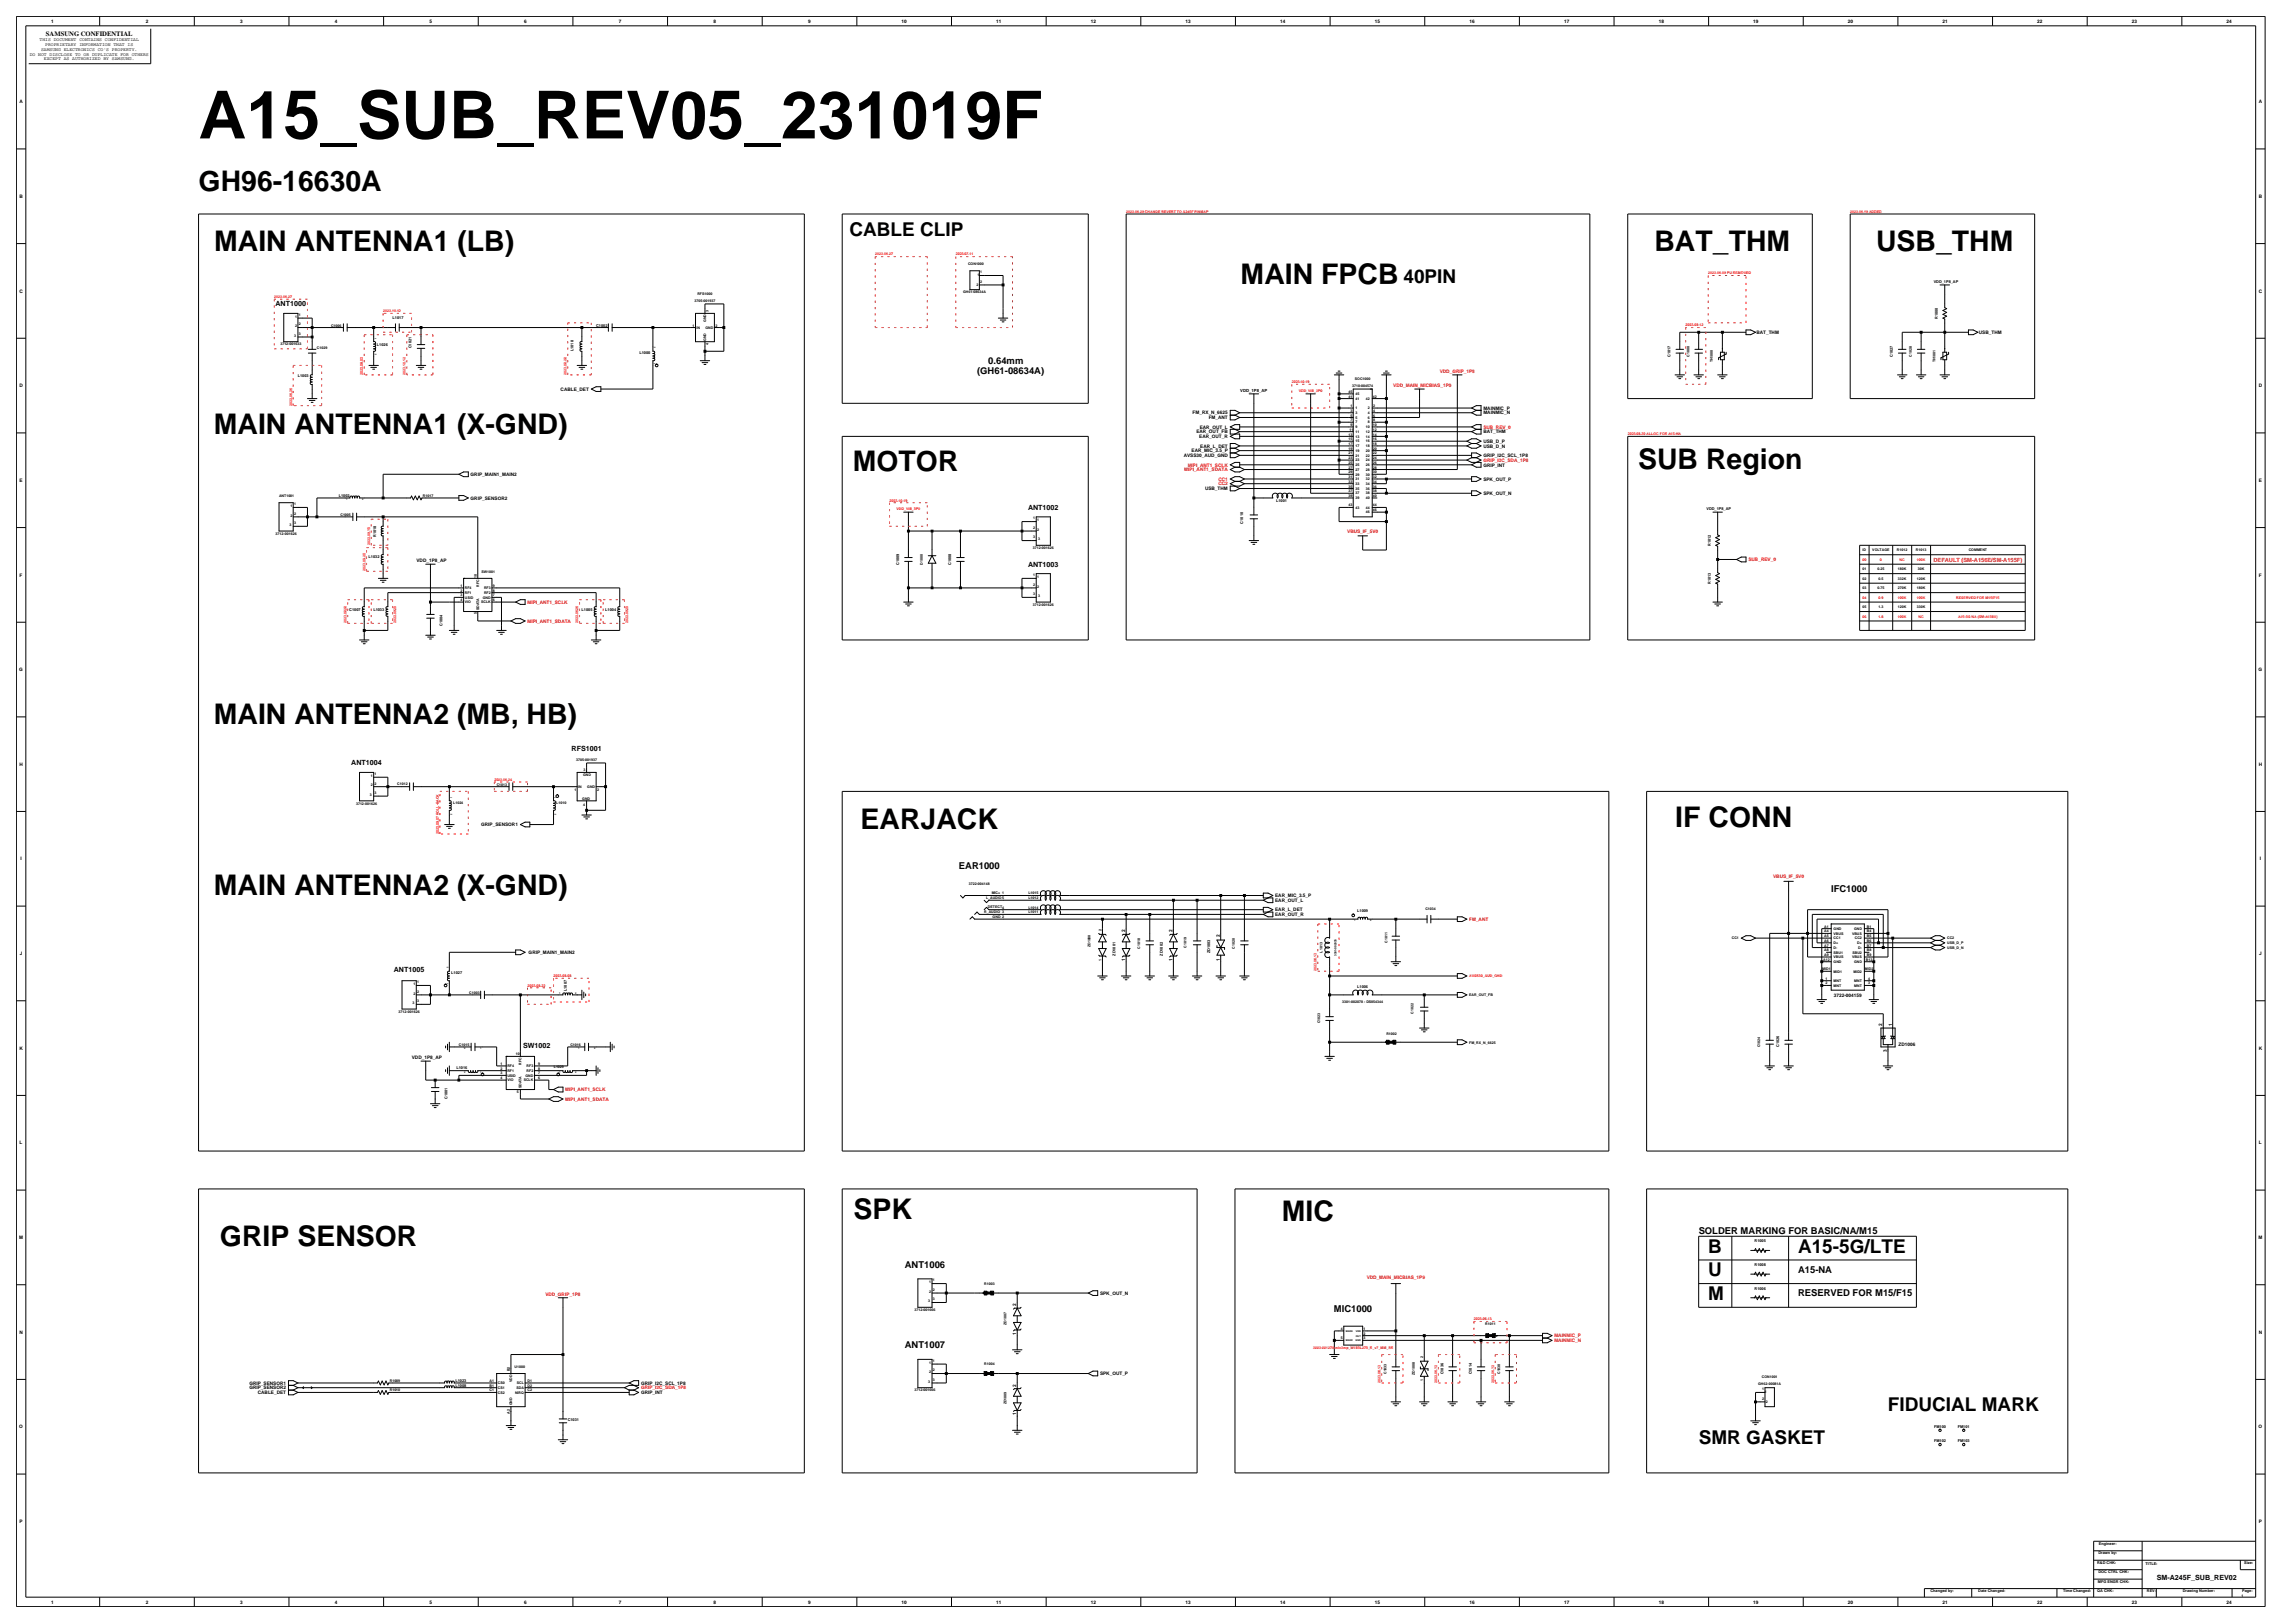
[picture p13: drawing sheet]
<svg xmlns="http://www.w3.org/2000/svg" width="420mm" height="297mm" viewBox="0 0 420 297" stroke-linecap="round" stroke-linejoin="round" font-family="sans-serif">
<defs><g id="words">
<text font-size="12.1" x="36.3" y="25.3">A15_SUB_REV05_231019F</text>
<g font-size="5.2">
<text x="36.3" y="35">GH96-16630A</text>
<text x="39.2" y="45.9">MAIN ANTENNA1 (LB)</text>
<text x="302.8" y="45.9">BAT_THM</text>
<text x="343.3" y="45.9">USB_THM</text>
<text x="227" y="52">MAIN FPCB</text>
<text x="39.1" y="79.5">MAIN ANTENNA1 (X-GND)</text>
<text x="156.1" y="86.2">MOTOR</text>
<text x="299.8" y="85.7">SUB Region</text>
<text x="39.1" y="132.5">MAIN ANTENNA2 (MB, HB)</text>
<text x="157.5" y="151.7">EARJACK</text>
<text x="306.6" y="151.4">IF CONN</text>
<text x="39.1" y="163.8">MAIN ANTENNA2 (X-GND)</text>
<text x="156.2" y="223.1">SPK</text>
<text x="234.6" y="223.4">MIC</text>
<text x="40.3" y="228.1">GRIP SENSOR</text>
</g>
<g font-size="3.5">
<text x="155.5" y="43.2">CABLE CLIP</text>
<text x="256.8" y="51.8">40PIN</text>
<text x="312.6" y="233.5">U</text>
<text x="312.6" y="229.2">B</text>
<text x="329.1" y="229.2">A15-5G/LTE</text>
<text x="312.6" y="237.9">M</text>
<text x="345.5" y="258.3">FIDUCIAL MARK</text>
<text x="310.9" y="264.3">SMR GASKET</text>
</g>
<g font-size="1.7">
<text x="178.8" y="68.4">(GH61-08634A)</text>
<text x="180.9" y="66.6">0.64mm</text>
<text x="175.5" y="159.1">EAR1000</text>
<text x="335.1" y="163.3">IFC1000</text>
<text x="310.9" y="225.8">SOLDER MARKING FOR BASIC/NA/M15</text>
<text x="165.6" y="232">ANT1006</text>
<text x="329.1" y="232.9">A15-NA</text>
<text x="329.1" y="237.2">RESERVED FOR M15/F15</text>
<text x="244.1" y="240.1">MIC1000</text>
<text x="165.6" y="246.8">ANT1007</text>
</g>
<g font-size="1.3">
<text x="50.4" y="56">ANT1000</text>
<text x="188.1" y="93.3">ANT1002</text>
<text x="188.1" y="103.7">ANT1003</text>
<text x="104.6" y="137.5">RFS1001</text>
<text x="64.3" y="140.1">ANT1004</text>
<text x="72.1" y="177.9">ANT1005</text>
<text x="95.7" y="191.8">SW1002</text>
<text x="394.7" y="289">SM-A245F_SUB_REV02</text>
</g>
<text font-size="1.2" x="8.4" y="6.5">SAMSUNG CONFIDENTIAL</text>
<text font-size="1" fill="#f00" x="353.8" y="102.7">DEFAULT (SM-A156E/SM-A155F)</text>
<g font-size=".9">
<text x="9.3" y="4.2">1</text>
<text x="26.7" y="4.2">2</text>
<text x="44" y="4.2">3</text>
<text x="61.3" y="4.2">4</text>
<text x="78.6" y="4.2">5</text>
<text x="95.9" y="4.2">6</text>
<text x="113.3" y="4.2">7</text>
<text x="130.6" y="4.2">8</text>
<text x="147.9" y="4.2">9</text>
<text x="165" y="4.2">10</text>
<text x="182.3" y="4.2">11</text>
<text x="199.6" y="4.2">12</text>
<text x="217" y="4.2">13</text>
<text x="234.3" y="4.2">14</text>
<text x="251.6" y="4.2">15</text>
<text x="268.9" y="4.2">16</text>
<text x="286.2" y="4.2">17</text>
<text x="303.6" y="4.2">18</text>
<text x="320.9" y="4.2">19</text>
<text x="338.2" y="4.2">20</text>
<text x="355.5" y="4.2">21</text>
<text x="372.8" y="4.2">22</text>
<text x="390.2" y="4.2">23</text>
<text x="407.5" y="4.2">24</text>
<text x="5.4" y="10.2">DO NOT DISCLOSE TO OR DUPLICATE FOR OTHERS</text>
<text x="7.3" y="7.6">THIS DOCUMENT CONTAINS CONFIDENTIAL</text>
<text x="7.5" y="9.3">SAMSUNG ELECTRONICS CO'S PROPERTY.</text>
<text x="8" y="11">EXCEPT AS AUTHORIZED BY SAMSUNG.</text>
<text x="8.3" y="8.4">PROPRIETARY INFORMATION THAT IS</text>
<text x="3.6" y="18.9">A</text>
<text x="413.4" y="18.9">A</text>
<text x="3.6" y="36.2">B</text>
<text x="413.4" y="36.2">B</text>
<text x="3.6" y="53.5">C</text>
<text x="413.4" y="53.5">C</text>
<text x="321.4" y="61.1">BAT_THM</text>
<text x="362.1" y="61.1">USB_THM</text>
<text x="3.6" y="70.9">D</text>
<text x="102.6" y="71.5">CABLE_DET</text>
<text x="413.4" y="70.9">D</text>
<text x="218.3" y="75.8">FM_RX_N_6625</text>
<text x="221.2" y="76.7">FM_ANT</text>
<text x="271.5" y="75.8">MAINMIC_N</text>
<text x="271.5" y="75">MAINMIC_P</text>
<text x="216.6" y="83.6">AVSS30_AUD_GND</text>
<text x="218.1" y="82.8">EAR_MIC_3.5_P</text>
<text x="218.9" y="79.3">EAR_OUT_FB</text>
<text x="219.5" y="80.2">EAR_OUT_R</text>
<text x="219.6" y="78.4">EAR_OUT_L</text>
<text x="219.7" y="81.9">EAR_L_DET</text>
<text x="271.5" y="83.6">GRIP_I2C_SCL_1P8</text>
<text x="271.5" y="79.3">BAT_THM</text>
<text x="271.5" y="81.9">USB_D_N</text>
<text x="271.5" y="81">USB_D_P</text>
<text x="3.6" y="88.2">E</text>
<text x="86.1" y="87.1">GRIP_MAIN1_MAIN2</text>
<text x="220.5" y="89.7">USB_THM</text>
<text x="271.5" y="85.4">GRIP_INT</text>
<text x="271.5" y="88">SPK_OUT_P</text>
<text x="413.4" y="88.2">E</text>
<text x="86.1" y="91.4">GRIP_SENSOR2</text>
<text x="271.5" y="90.6">SPK_OUT_N</text>
<text x="3.6" y="105.5">F</text>
<text x="76.2" y="102.9">VDD_1P8_AP</text>
<text x="413.4" y="105.5">F</text>
<text x="3.5" y="122.8">G</text>
<text x="413.3" y="122.8">G</text>
<text x="3.6" y="140.2">H</text>
<text x="413.4" y="140.2">H</text>
<text x="88.1" y="151.2">GRIP_SENSOR1</text>
<text x="3.7" y="157.5">I</text>
<text x="413.5" y="157.5">I</text>
<text x="233.4" y="166.8">EAR_L_DET</text>
<text x="233.4" y="164.2">EAR_MIC_3.5_P</text>
<text x="233.4" y="167.6">EAR_OUT_R</text>
<text x="233.4" y="165">EAR_OUT_L</text>
<text x="205.9" y="170.6" transform="rotate(-90 205.9 170.6)">2</text>
<text x="214.6" y="170.6" transform="rotate(-90 214.6 170.6)">2</text>
<text x="223.2" y="171.5" transform="rotate(-90 223.2 171.5)">2</text>
<text x="3.6" y="174.8">J</text>
<text x="96.7" y="174.6">GRIP_MAIN1_MAIN2</text>
<text x="205.9" y="175.8" transform="rotate(-90 205.9 175.8)">1</text>
<text x="214.6" y="175.8" transform="rotate(-90 214.6 175.8)">1</text>
<text x="223.2" y="175.8" transform="rotate(-90 223.2 175.8)">1</text>
<text x="413.4" y="174.8">J</text>
<text x="335.6" y="182.4">3722-004159</text>
<text x="344.4" y="187.8" transform="rotate(-90 344.4 187.8)">2</text>
<text x="346.3" y="187.8" transform="rotate(-90 346.3 187.8)">1</text>
<text x="347.5" y="191.3">ZD1006</text>
<text x="3.6" y="192.1">K</text>
<text x="75.4" y="193.8">VDD_1P8_AP</text>
<text x="345.3" y="192.5" transform="rotate(-90 345.3 192.5)">3</text>
<text x="413.4" y="192.1">K</text>
<text x="3.6" y="209.4">L</text>
<text x="413.4" y="209.4">L</text>
<text x="3.5" y="226.7">M</text>
<text x="413.3" y="226.7">M</text>
<text x="186" y="239" transform="rotate(-90 186 239)">2</text>
<text x="201.3" y="236.9">SPK_OUT_N</text>
<text x="3.6" y="244.1">N</text>
<text x="186" y="244.2" transform="rotate(-90 186 244.2)">1</text>
<text x="413.4" y="244.1">N</text>
<text x="201.3" y="251.6">SPK_OUT_P</text>
<text x="45.6" y="253.4">GRIP_SENSOR1</text>
<text x="45.6" y="254.2">GRIP_SENSOR2</text>
<text x="47.2" y="255.1">CABLE_DET</text>
<text x="117.3" y="255.1">GRIP_INT</text>
<text x="117.3" y="253.4">GRIP_I2C_SCL_1P8</text>
<text x="186" y="253.7" transform="rotate(-90 186 253.7)">2</text>
<text x="3.5" y="261.4">O</text>
<text x="186" y="259" transform="rotate(-90 186 259)">1</text>
<text x="413.3" y="261.4">O</text>
<text x="3.6" y="278.7">P</text>
<text x="413.4" y="278.7">P</text>
<text x="9.3" y="293.4">1</text>
<text x="26.7" y="293.4">2</text>
<text x="44" y="293.4">3</text>
<text x="61.3" y="293.4">4</text>
<text x="78.6" y="293.4">5</text>
<text x="95.9" y="293.4">6</text>
<text x="113.3" y="293.4">7</text>
<text x="130.6" y="293.4">8</text>
<text x="147.9" y="293.4">9</text>
<text x="165" y="293.4">10</text>
<text x="182.3" y="293.4">11</text>
<text x="199.6" y="293.4">12</text>
<text x="217" y="293.4">13</text>
<text x="234.3" y="293.4">14</text>
<text x="251.6" y="293.4">15</text>
<text x="268.9" y="293.4">16</text>
<text x="286.2" y="293.4">17</text>
<text x="303.6" y="293.4">18</text>
<text x="320.9" y="293.4">19</text>
<text x="338.2" y="293.4">20</text>
<text x="355.5" y="293.4">21</text>
<text x="372.8" y="293.4">22</text>
<text x="390.2" y="293.4">23</text>
<text x="407.5" y="293.4">24</text>
</g>
<g font-size=".9" fill="#f00">
<text x="255" y="70.8">VDD_MAIN_MICBIAS_1P9</text>
<text x="263.5" y="68.3">VDD_GRIP_1P8</text>
<text x="271.5" y="78.4">SUB_REV_0</text>
<text x="216.7" y="86.2">MIPI_ANT1_SDATA</text>
<text x="217.4" y="85.4">MIPI_ANT1_SCLK</text>
<text x="223" y="88">CC1</text>
<text x="223" y="88.8">CC2</text>
<text x="271.5" y="84.5">GRIP_I2C_SDA_1P8</text>
<text x="246.5" y="97.5">VBUS_IF_5V0</text>
<text x="320" y="102.7">SUB_REV_0</text>
<text x="96.5" y="113.9">MIPI_ANT1_SDATA</text>
<text x="96.5" y="110.5">MIPI_ANT1_SCLK</text>
<text x="324.5" y="160.7">VBUS_IF_5V0</text>
<text x="268.9" y="168.5">FM_ANT</text>
<text x="103.5" y="199.7">MIPI_ANT1_SCLK</text>
<text x="103.5" y="201.4">MIPI_ANT1_SDATA</text>
<text x="99.8" y="237.1">VDD_GRIP_1P8</text>
<text x="250.1" y="234.1">VDD_MAIN_MICBIAS_1P9</text>
<text x="284.5" y="245.6">MAINMIC_N</text>
<text x="284.5" y="244.7">MAINMIC_P</text>
<text x="117.3" y="254.2">GRIP_I2C_SDA_1P8</text>
</g>
<text font-size=".8" x="227" y="71.7">VDD_1P8_AP</text>
<g font-size=".7" fill="#f00">
<text x="206.1" y="38.9">2023.06.29 CHANGE REVERT TO A245F PINMAP</text>
<text x="338.6" y="38.9">2023.06.19 ADDED</text>
<text x="160.2" y="46.7">2023.06.27</text>
<text x="174.9" y="46.7">2023.07.11</text>
<text x="312.6" y="50.2">2023.06.09 PU REMOVED</text>
<text x="50.2" y="54.5">2023.06.27</text>
<text x="70.1" y="57.1">2023.10.12</text>
<text x="308.5" y="59.7">2023.09.12</text>
<text x="66.4" y="68.6" transform="rotate(-90 66.4 68.6)">2023.08.03</text>
<text x="74.2" y="68.6" transform="rotate(-90 74.2 68.6)">2023.10.12</text>
<text x="103.7" y="68.6" transform="rotate(-90 103.7 68.6)">2023.08.28</text>
<text x="236.4" y="70.1">2023.10.19</text>
<text x="237.7" y="71.7">VDD_VIB_3P0</text>
<text x="53.4" y="74.2" transform="rotate(-90 53.4 74.2)">2023.08.28</text>
<text x="297.9" y="79.6">2023.08.30 ALLOC FOR A15-NA</text>
<text x="162.8" y="91.8">2023.10.19</text>
<text x="164.1" y="93.3">VDD_VIB_3P0</text>
<text x="67.7" y="99.8" transform="rotate(-90 67.7 99.8)">2023.09.15</text>
<text x="66.9" y="104.5" transform="rotate(-90 66.9 104.5)">2023.09.25</text>
<text x="340.8" y="102.6">00</text>
<text x="344" y="102.6">0</text>
<text x="347.6" y="102.6">NC</text>
<text x="350.8" y="102.6">100K</text>
<text x="340.8" y="113">06</text>
<text x="340.8" y="109.5">04</text>
<text x="343.8" y="113">1.8</text>
<text x="343.8" y="109.5">0.9</text>
<text x="347.3" y="109.5">100K</text>
<text x="347.3" y="113">100K</text>
<text x="350.8" y="109.5">100K</text>
<text x="351.1" y="113">NC</text>
<text x="358" y="109.5">RESERVED FOR M15/F15</text>
<text x="358.3" y="113">A15-5G NA (SM-A156U)</text>
<text x="63.4" y="114.1" transform="rotate(-90 63.4 114.1)">2023.08.28</text>
<text x="72.5" y="114.1" transform="rotate(-90 72.5 114.1)">2023.09.25</text>
<text x="105.8" y="114.1" transform="rotate(-90 105.8 114.1)">2023.08.28</text>
<text x="114.9" y="114.1" transform="rotate(-90 114.9 114.1)">2023.09.25</text>
<text x="90.5" y="142.9">2023.08.24</text>
<text x="80.3" y="152.6" transform="rotate(-90 80.3 152.6)">2023.09.07 ROLL-BACK</text>
<text x="101.3" y="178.8">2023.08.08</text>
<text x="240.9" y="177.7" transform="rotate(-90 240.9 177.7)">2023.06.13</text>
<text x="268.9" y="178.8">AVSS30_AUD_GND</text>
<text x="96.5" y="180.5">2023.08.22</text>
<text x="269.7" y="241.6">2023.06.13</text>
<text x="240.3" y="246.8">3003-001270|mic3mp_W185L275_R_v7_MM_SR</text>
<text x="252.6" y="253.1" transform="rotate(-90 252.6 253.1)">2023.06.13</text>
<text x="263" y="253.1" transform="rotate(-90 263 253.1)">2023.06.13</text>
<text x="273.4" y="253.1" transform="rotate(-90 273.4 253.1)">2023.06.13</text>
</g>
<g font-size=".7">
<text x="127.6" y="53.9">RFS1000</text>
<text x="176.3" y="53.7">GH61-08634A</text>
<text x="177.2" y="48.5">CON1000</text>
<text x="178.7" y="52.3">2</text>
<text x="178.9" y="50.5">1</text>
<text x="179.4" y="50">1</text>
<text x="179.4" y="51.7">2</text>
<text x="353.9" y="51.7">VDD_1P8_AP</text>
<text x="54" y="59.9">2</text>
<text x="54" y="58.2">1</text>
<text x="54.7" y="57.8">1</text>
<text x="54.7" y="59.5">2</text>
<text x="60.6" y="59.8">C1006</text>
<text x="71.8" y="58.4">L1017</text>
<text x="109.1" y="59.8">C1002</text>
<text x="126.7" y="59.8">1</text>
<text x="127.1" y="55.2">3705-001937</text>
<text x="129.2" y="59" transform="rotate(-90 129.2 59)">GND</text>
<text x="129.7" y="57.2" transform="rotate(-90 129.7 57.2)">3</text>
<text x="130.9" y="59.8">2</text>
<text x="354.7" y="58.4" transform="rotate(-90 354.7 58.4)">R1000</text>
<text x="51.3" y="63.2">3712-001633</text>
<text x="53.8" y="61.6">3</text>
<text x="54.7" y="61.3">3</text>
<text x="58" y="63.9">C1029</text>
<text x="69" y="63.4">L1026</text>
<text x="75.3" y="63.7" transform="rotate(-90 75.3 63.7)">C1021</text>
<text x="104.9" y="64.3" transform="rotate(-90 104.9 64.3)">L1018</text>
<text x="117" y="64.8">L1000</text>
<text x="127.4" y="60.2">IN</text>
<text x="129.1" y="60.2">GND</text>
<text x="129.2" y="62.4" transform="rotate(-90 129.2 62.4)">GND</text>
<text x="129.7" y="63.1" transform="rotate(-90 129.7 63.1)">4</text>
<text x="305.7" y="65.3" transform="rotate(-90 305.7 65.3)">C1017</text>
<text x="309.2" y="65.2" transform="rotate(-90 309.2 65.2)">C1000</text>
<text x="346.4" y="65.3" transform="rotate(-90 346.4 65.3)">C1027</text>
<text x="349.9" y="65.2" transform="rotate(-90 349.9 65.2)">C1028</text>
<text x="54.5" y="69.1">L1003</text>
<text x="246.8" y="71.9">45</text>
<text x="247.5" y="70.8">3710-004574</text>
<text x="247.9" y="69.5">SOC1000</text>
<text x="313.5" y="66.3" transform="rotate(-90 313.5 66.3)">TH1000</text>
<text x="354.2" y="66.3" transform="rotate(-90 354.2 66.3)">TH1001</text>
<text x="246.8" y="72.8">41</text>
<text x="247.1" y="76.2">5</text>
<text x="247.1" y="77.1">7</text>
<text x="247.1" y="77.9">9</text>
<text x="247.1" y="75.4">3</text>
<text x="247.1" y="74.5">1</text>
<text x="248.1" y="72.3">45</text>
<text x="248.1" y="76.6">5</text>
<text x="248.1" y="77.5">7</text>
<text x="248.1" y="73.1">41</text>
<text x="248.1" y="75.7">3</text>
<text x="248.1" y="74.9">1</text>
<text x="250" y="73.1">42</text>
<text x="250.3" y="76.6">6</text>
<text x="250.3" y="77.5">8</text>
<text x="250.3" y="75.7">4</text>
<text x="250.3" y="74.9">2</text>
<text x="251.3" y="72.8">42</text>
<text x="251.3" y="77.9">10</text>
<text x="251.3" y="76.2">6</text>
<text x="251.3" y="77.1">8</text>
<text x="251.3" y="75.4">4</text>
<text x="251.3" y="74.5">2</text>
<text x="246.8" y="81.4">17</text>
<text x="246.8" y="82.3">19</text>
<text x="246.8" y="83.1">21</text>
<text x="246.8" y="79.7">13</text>
<text x="246.8" y="80.6">15</text>
<text x="247" y="78.8">11</text>
<text x="248.1" y="78.4">9</text>
<text x="248.1" y="81.8">17</text>
<text x="248.1" y="82.7">19</text>
<text x="248.1" y="83.5">21</text>
<text x="248.1" y="79.2">11</text>
<text x="248.1" y="80.1">13</text>
<text x="248.1" y="80.9">15</text>
<text x="250" y="83.5">22</text>
<text x="250" y="80.9">16</text>
<text x="250" y="81.8">18</text>
<text x="250" y="82.7">20</text>
<text x="250" y="78.4">10</text>
<text x="250" y="79.2">12</text>
<text x="250" y="80.1">14</text>
<text x="251.3" y="80.6">16</text>
<text x="251.3" y="81.4">18</text>
<text x="251.3" y="82.3">20</text>
<text x="251.3" y="83.1">22</text>
<text x="251.3" y="78.8">12</text>
<text x="251.3" y="79.7">14</text>
<text x="246.8" y="87.5">31</text>
<text x="246.8" y="88.4">33</text>
<text x="246.8" y="89.2">35</text>
<text x="246.8" y="84">23</text>
<text x="246.8" y="84.9">25</text>
<text x="246.8" y="85.7">27</text>
<text x="246.8" y="86.6">29</text>
<text x="248.1" y="87.9">31</text>
<text x="248.1" y="88.7">33</text>
<text x="248.1" y="89.6">35</text>
<text x="248.1" y="84.4">23</text>
<text x="248.1" y="85.3">25</text>
<text x="248.1" y="86.1">27</text>
<text x="248.1" y="87">29</text>
<text x="250" y="87">30</text>
<text x="250" y="87.9">32</text>
<text x="250" y="88.7">34</text>
<text x="250" y="89.6">36</text>
<text x="250" y="84.4">24</text>
<text x="250" y="85.3">26</text>
<text x="250" y="86.1">28</text>
<text x="251.3" y="86.6">30</text>
<text x="251.3" y="87.5">32</text>
<text x="251.3" y="88.4">34</text>
<text x="251.3" y="89.2">36</text>
<text x="251.3" y="84">24</text>
<text x="251.3" y="84.9">26</text>
<text x="251.3" y="85.7">28</text>
<text x="51.1" y="90.9">ANT1001</text>
<text x="53.1" y="92.8">1</text>
<text x="53.1" y="94.5">2</text>
<text x="53.8" y="92.5">1</text>
<text x="53.8" y="94.2">2</text>
<text x="53.8" y="95.9">3</text>
<text x="62" y="90.9">L1002</text>
<text x="62.3" y="94.4">C1005</text>
<text x="77.4" y="90.9">R1017</text>
<text x="189.1" y="95">1</text>
<text x="189.8" y="95.4">1</text>
<text x="227.5" y="95.8" transform="rotate(-90 227.5 95.8)">C1010</text>
<text x="233.5" y="91.9">L1001</text>
<text x="246.8" y="90.9">39</text>
<text x="246.8" y="92.7">43</text>
<text x="246.8" y="90.1">37</text>
<text x="248.1" y="91.3">39</text>
<text x="248.1" y="93.1">43</text>
<text x="248.1" y="90.5">37</text>
<text x="250" y="93.9">46</text>
<text x="250" y="90.5">38</text>
<text x="250" y="91.3">40</text>
<text x="250" y="93.1">44</text>
<text x="251.3" y="92.7">44</text>
<text x="251.3" y="93.5">46</text>
<text x="251.3" y="90.1">38</text>
<text x="251.3" y="90.9">40</text>
<text x="312.3" y="93.3">VDD_1P8_AP</text>
<text x="50.4" y="97.8">3712-001626</text>
<text x="53" y="96.3">3</text>
<text x="68.9" y="98.2" transform="rotate(-90 68.9 98.2)">R1018</text>
<text x="189" y="100.4">3712-001626</text>
<text x="189.1" y="96.8">2</text>
<text x="189.1" y="98.5">3</text>
<text x="189.8" y="97.1">2</text>
<text x="190" y="98.9">3</text>
<text x="313.1" y="100" transform="rotate(-90 313.1 100)">R1012</text>
<text x="340.9" y="100.9">ID</text>
<text x="342.6" y="100.9">VOLTAGE</text>
<text x="347.2" y="100.9">R1012</text>
<text x="350.6" y="100.9">R1013</text>
<text x="360.3" y="100.9">COMMENT</text>
<text x="67.5" y="102.2">L1032</text>
<text x="84.3" y="107.4">1</text>
<text x="85.1" y="107.8">RF4</text>
<text x="87.3" y="105.7" transform="rotate(-90 87.3 105.7)">10</text>
<text x="87.7" y="107.4" transform="rotate(-90 87.7 107.4)">RFC</text>
<text x="88.1" y="104.8">SW1001</text>
<text x="88.6" y="107.8">RF3</text>
<text x="90.2" y="107.4">9</text>
<text x="164.6" y="103.4" transform="rotate(-90 164.6 103.4)">C1009</text>
<text x="168.9" y="103.3" transform="rotate(-90 168.9 103.3)">D1000</text>
<text x="174.1" y="103.4" transform="rotate(-90 174.1 103.4)">C1008</text>
<text x="189.1" y="107.2">2</text>
<text x="189.1" y="105.4">1</text>
<text x="189.8" y="105.8">1</text>
<text x="189.8" y="107.5">2</text>
<text x="313.1" y="106.9" transform="rotate(-90 313.1 106.9)">R1013</text>
<text x="340.8" y="106.1">02</text>
<text x="340.8" y="107.8">03</text>
<text x="340.8" y="104.3">01</text>
<text x="343.6" y="104.3">0.25</text>
<text x="343.6" y="107.8">0.75</text>
<text x="343.8" y="106.1">0.5</text>
<text x="347.3" y="107.8">270K</text>
<text x="347.3" y="104.3">180K</text>
<text x="347.3" y="106.1">332K</text>
<text x="350.8" y="107.8">180K</text>
<text x="350.8" y="106.1">120K</text>
<text x="351" y="104.3">30K</text>
<text x="63.9" y="111.7">C1007</text>
<text x="68.3" y="111.7">L1033</text>
<text x="84.3" y="108.3">2</text>
<text x="84.3" y="109.1">3</text>
<text x="84.3" y="110">4</text>
<text x="85.1" y="110.4">VIO</text>
<text x="85.1" y="108.7">RF1</text>
<text x="85.1" y="109.5">USID</text>
<text x="87.3" y="112.4" transform="rotate(-90 87.3 112.4)">5</text>
<text x="87.7" y="111.7" transform="rotate(-90 87.7 111.7)">SDATA</text>
<text x="88" y="110.4">SCLK</text>
<text x="88.4" y="109.5">GND</text>
<text x="88.6" y="108.7">RF2</text>
<text x="90.2" y="110">6</text>
<text x="90.2" y="109.1">7</text>
<text x="90.2" y="108.3">8</text>
<text x="106.4" y="111.7">L1005</text>
<text x="110.8" y="111.7">L1004</text>
<text x="189" y="110.8">3712-001626</text>
<text x="189.1" y="108.9">3</text>
<text x="190" y="109.2">3</text>
<text x="340.8" y="111.3">05</text>
<text x="343.8" y="111.3">1.3</text>
<text x="347.3" y="111.3">120K</text>
<text x="350.8" y="111.3">330K</text>
<text x="81" y="114.5" transform="rotate(-90 81 114.5)">C1004</text>
<text x="67.9" y="142.2">1</text>
<text x="67.9" y="143.9">2</text>
<text x="68.6" y="141.8">1</text>
<text x="68.6" y="143.6">2</text>
<text x="72.7" y="143.6">C1012</text>
<text x="90.9" y="143.8">C1013</text>
<text x="105.4" y="139.2">3705-001937</text>
<text x="106.7" y="142">GND</text>
<text x="106.8" y="141.1">3</text>
<text x="65.2" y="147.2">3712-001626</text>
<text x="67.7" y="145.6">3</text>
<text x="68.6" y="145.3">3</text>
<text x="82.9" y="147.1">L1024</text>
<text x="101.8" y="147.1">L1010</text>
<text x="105.1" y="144.8">1</text>
<text x="105.8" y="144.2">IN</text>
<text x="106.6" y="146.3">GND</text>
<text x="106.7" y="147.4">4</text>
<text x="107.5" y="144.2">GND</text>
<text x="109.3" y="144.8">2</text>
<text x="177.3" y="161.9">3722-004148</text>
<text x="180.1" y="167">R_AUDIO 3</text>
<text x="180.4" y="164.5">L_AUDIO5</text>
<text x="180.8" y="166.2">DETECT4</text>
<text x="181.5" y="163.6">MIC+ 1</text>
<text x="181.7" y="167.9">GND 2</text>
<text x="188.2" y="163.7">L1015</text>
<text x="188.2" y="164.5">L1012</text>
<text x="188.2" y="166.3">L1014</text>
<text x="188.2" y="167.1">L1011</text>
<text x="248.4" y="166.9">L1009</text>
<text x="260.9" y="166.5">C1034</text>
<text x="199.6" y="173.3" transform="rotate(-90 199.6 173.3)">ZD1000</text>
<text x="201.6" y="170.4" transform="rotate(-90 201.6 170.4)">2</text>
<text x="208.7" y="173.6" transform="rotate(-90 208.7 173.6)">C1018</text>
<text x="217.1" y="173.4" transform="rotate(-90 217.1 173.4)">C1019</text>
<text x="226" y="173.6" transform="rotate(-90 226 173.6)">C1020</text>
<text x="253.9" y="172.5" transform="rotate(-90 253.9 172.5)">C1011</text>
<text x="316.9" y="171.9">CC1</text>
<text x="333.8" y="170.6">A4</text>
<text x="333.8" y="171.5">A5</text>
<text x="333.8" y="172.3">A6</text>
<text x="333.8" y="173.2">A7</text>
<text x="333.8" y="169.7">A1</text>
<text x="335.6" y="171">VBUS</text>
<text x="335.6" y="171.9">CC1</text>
<text x="335.6" y="172.8">D+</text>
<text x="335.6" y="173.6">D-</text>
<text x="335.6" y="170.2">GND</text>
<text x="338.9" y="171">VBUS</text>
<text x="339.3" y="170.2">GND</text>
<text x="339.4" y="171.9">CC2</text>
<text x="339.9" y="172.8">D+</text>
<text x="340.1" y="173.6">D-</text>
<text x="341.6" y="170.6">B4</text>
<text x="341.6" y="171.5">B5</text>
<text x="341.6" y="172.3">B6</text>
<text x="341.6" y="173.2">B7</text>
<text x="341.6" y="169.7">B1</text>
<text x="356.3" y="171.9">CC2</text>
<text x="356.3" y="173.6">USB_D_N</text>
<text x="356.3" y="172.8">USB_D_P</text>
<text x="76.4" y="179.9">1</text>
<text x="82.6" y="178.2">L1027</text>
<text x="201.6" y="175.8" transform="rotate(-90 201.6 175.8)">1</text>
<text x="204.1" y="174.9" transform="rotate(-90 204.1 174.9)">ZD1001</text>
<text x="212.8" y="174.9" transform="rotate(-90 212.8 174.9)">ZD1002</text>
<text x="221.5" y="174.5" transform="rotate(-90 221.5 174.5)">ZD1003</text>
<text x="242" y="174.3" transform="rotate(-90 242 174.3)">L1013</text>
<text x="333.5" y="177.5">MID1</text>
<text x="333.7" y="175.8">A12</text>
<text x="333.8" y="174.1">A8</text>
<text x="333.8" y="174.9">A9</text>
<text x="334.1" y="179.3">1</text>
<text x="335.6" y="178">MID1</text>
<text x="335.6" y="174.5">SBU1</text>
<text x="335.6" y="175.4">VBUS</text>
<text x="335.6" y="179.7">MNT</text>
<text x="335.6" y="176.2">GND</text>
<text x="338.9" y="175.4">VBUS</text>
<text x="339" y="174.5">SBU2</text>
<text x="339.2" y="178">MID2</text>
<text x="339.3" y="176.2">GND</text>
<text x="339.3" y="179.7">MNT</text>
<text x="341.3" y="177.5">MID2</text>
<text x="341.5" y="175.8">B12</text>
<text x="341.6" y="174.1">B8</text>
<text x="341.6" y="174.9">B9</text>
<text x="341.9" y="179.3">4</text>
<text x="73" y="185.3">3712-001626</text>
<text x="75.5" y="183.7">3</text>
<text x="75.7" y="180.3">1</text>
<text x="75.7" y="182">2</text>
<text x="76.4" y="181.7">2</text>
<text x="76.4" y="183.4">3</text>
<text x="85.9" y="181.9">C1003</text>
<text x="103.7" y="181.4" transform="rotate(-90 103.7 181.4)">L1007</text>
<text x="245.6" y="183.6">3301-002078 : DS854344</text>
<text x="248.4" y="180.8">L1006</text>
<text x="258.7" y="185.5" transform="rotate(-90 258.7 185.5)">C1022</text>
<text x="268.9" y="182.3">EAR_OUT_FB</text>
<text x="334.1" y="180.1">2</text>
<text x="335.6" y="180.6">MNT</text>
<text x="339.3" y="180.6">MNT</text>
<text x="341.9" y="180.1">3</text>
<text x="84" y="191.4">C1015</text>
<text x="104.4" y="191.4">C1016</text>
<text x="241.6" y="187.3" transform="rotate(-90 241.6 187.3)">C1023</text>
<text x="253.7" y="189.4">R1002</text>
<text x="268.9" y="190.9">FM_RX_N_6625</text>
<text x="322.1" y="191.7" transform="rotate(-90 322.1 191.7)">C1024</text>
<text x="325.6" y="191.5" transform="rotate(-90 325.6 191.5)">C1026</text>
<text x="83.5" y="195.6">L1016</text>
<text x="91.6" y="197.4">4</text>
<text x="91.6" y="194.8">1</text>
<text x="91.6" y="195.7">2</text>
<text x="91.6" y="196.6">3</text>
<text x="92.9" y="197">USID</text>
<text x="92.9" y="197.9">VIO</text>
<text x="92.9" y="195.3">RF4</text>
<text x="92.9" y="196.1">RF1</text>
<text x="94.4" y="193.1">10</text>
<text x="95.5" y="194.9" transform="rotate(-90 95.5 194.9)">RFC</text>
<text x="95.8" y="197.9">SCLK</text>
<text x="96.2" y="197">GND</text>
<text x="96.4" y="196.1">RF2</text>
<text x="96.4" y="195.3">RF3</text>
<text x="98.5" y="197.4">6</text>
<text x="98.5" y="196.6">7</text>
<text x="98.5" y="195.7">8</text>
<text x="98.5" y="194.8">9</text>
<text x="101.4" y="195.5">L1029</text>
<text x="81.9" y="201.1" transform="rotate(-90 81.9 201.1)">C1001</text>
<text x="94.6" y="200">5</text>
<text x="95.5" y="199.2" transform="rotate(-90 95.5 199.2)">SDATA</text>
<text x="321.1" y="227.3">R1005</text>
<text x="321.1" y="231.7">R1008</text>
<text x="167.4" y="239.9">3712-001666</text>
<text x="169.9" y="238.3">3</text>
<text x="170.1" y="236.6">2</text>
<text x="170.1" y="234.8">1</text>
<text x="170.7" y="234.5">1</text>
<text x="170.7" y="236.2">2</text>
<text x="170.7" y="237.9">3</text>
<text x="180.1" y="235.1">R1003</text>
<text x="321.1" y="236">R1006</text>
<text x="184.2" y="242.5" transform="rotate(-90 184.2 242.5)">ZD1007</text>
<text x="245.4" y="243.4">4</text>
<text x="245.4" y="245.1">5</text>
<text x="249.6" y="244.2">2</text>
<text x="249.6" y="245.1">3</text>
<text x="249.6" y="243.4">1</text>
<text x="271.8" y="242.5">R1011</text>
<text x="93.3" y="250.9" transform="rotate(-90 93.3 250.9)">B2</text>
<text x="94.2" y="250.3">U1000</text>
<text x="170.1" y="249.5">1</text>
<text x="170.1" y="251.3">2</text>
<text x="170.7" y="249.2">1</text>
<text x="170.7" y="250.9">2</text>
<text x="180.1" y="249.8">R1004</text>
<text x="253.7" y="251.4" transform="rotate(-90 253.7 251.4)">C1033</text>
<text x="258.9" y="251.6" transform="rotate(-90 258.9 251.6)">ZD1008</text>
<text x="260.4" y="248.5" transform="rotate(-90 260.4 248.5)">2</text>
<text x="264.1" y="251.5" transform="rotate(-90 264.1 251.5)">C1036</text>
<text x="269.3" y="251.5" transform="rotate(-90 269.3 251.5)">C1014</text>
<text x="274.5" y="251.4" transform="rotate(-90 274.5 251.4)">C1030</text>
<text x="71.3" y="254.6">R1010</text>
<text x="71.3" y="252.9">R1009</text>
<text x="83.4" y="253.8">L1008</text>
<text x="83.4" y="252.9">L1023</text>
<text x="89.6" y="254.6">C1</text>
<text x="89.6" y="252.9">A1</text>
<text x="89.6" y="253.7">B1</text>
<text x="91.1" y="255">CS2</text>
<text x="91.1" y="253.3">CS0</text>
<text x="91.1" y="254.2">CS1</text>
<text x="93.7" y="257.2" transform="rotate(-90 93.7 257.2)">GND</text>
<text x="93.7" y="252.9" transform="rotate(-90 93.7 252.9)">VDD</text>
<text x="94.3" y="255">NIRQ</text>
<text x="94.5" y="254.2">SDA</text>
<text x="94.6" y="253.3">SCL</text>
<text x="96.5" y="254.6">C2</text>
<text x="96.5" y="252.9">D1</text>
<text x="96.5" y="253.7">D2</text>
<text x="167.4" y="254.6">3712-001666</text>
<text x="169.9" y="253">3</text>
<text x="170.7" y="252.7">3</text>
<text x="184.2" y="257" transform="rotate(-90 184.2 257)">ZD1009</text>
<text x="260.4" y="252.8" transform="rotate(-90 260.4 252.8)">1</text>
<text x="321.8" y="253.5">GH62-00081A</text>
<text x="322.4" y="252.2">CON1001</text>
<text x="322.5" y="254.4">1</text>
<text x="322.5" y="256.1">2</text>
<text x="323" y="254.9">1</text>
<text x="323.2" y="256.7">2</text>
<text x="93.3" y="258.7" transform="rotate(-90 93.3 258.7)">A2</text>
<text x="103.9" y="260">C1031</text>
<text x="353.9" y="261.3">FM100</text>
<text x="353.9" y="263.9">FM102</text>
<text x="358.3" y="263.9">FM103</text>
<text x="358.3" y="261.3">FM101</text>
<text x="383.8" y="286.2">R&amp;D CHK:</text>
<text x="384" y="287.9">DOC CTRL CHK:</text>
<text x="384" y="284.5">Drawn by:</text>
<text x="384.1" y="282.7">Engineer:</text>
<text x="392.7" y="286.4">TITLE:</text>
<text x="410.7" y="286.2">Size:</text>
<text x="353.3" y="291.4">Changed by:</text>
<text x="362" y="291.4">Date Changed:</text>
<text x="377.6" y="291.4">Time Changed:</text>
<text x="383.8" y="291.4">QA CHK:</text>
<text x="383.9" y="289.7">MFG ENGR CHK:</text>
<text x="392.9" y="291.4">REV:</text>
<text x="399.5" y="291.4">Drawing Number:</text>
<text x="410.2" y="292.2">1</text>
<text x="410.3" y="291.4">Page:</text>
</g>
<text font-size=".5" x="244.6" y="174.9" transform="rotate(-90 244.6 174.9)">3301-002035</text>
<g font-size=".4">
<text x="68.9" y="65" transform="rotate(-90 68.9 65)">2</text>
<text x="68.9" y="62.1" transform="rotate(-90 68.9 62.1)">1</text>
<text x="120" y="63.7" transform="rotate(-90 120 63.7)">2</text>
<text x="120" y="66.7" transform="rotate(-90 120 66.7)">1</text>
<text x="63.4" y="91.5">1</text>
<text x="66.3" y="91.5">2</text>
<text x="82.7" y="149" transform="rotate(-90 82.7 149)">2</text>
<text x="82.7" y="146.1" transform="rotate(-90 82.7 146.1)">1</text>
<text x="101.8" y="149" transform="rotate(-90 101.8 149)">2</text>
<text x="101.8" y="146.1" transform="rotate(-90 101.8 146.1)">1</text>
<text x="247.8" y="168.5">1</text>
<text x="250.8" y="168.5">2</text>
<text x="82.1" y="177.2" transform="rotate(-90 82.1 177.2)">2</text>
<text x="82.1" y="180.1" transform="rotate(-90 82.1 180.1)">1</text>
<text x="102.3" y="181.9">1</text>
<text x="105.3" y="181.9">2</text>
<text x="84.9" y="191.9">2</text>
<text x="87.9" y="191.9">1</text>
<text x="105.8" y="191.9">1</text>
<text x="108.7" y="191.9">2</text>
<text x="84.9" y="196.4">2</text>
<text x="87.9" y="196.4">1</text>
<text x="102.3" y="196.4">1</text>
<text x="105.3" y="196.4">2</text>
<text x="246.3" y="243.7">MARK</text>
<text x="246.3" y="245.4">MAKR</text>
<text x="248.1" y="245.4">GND</text>
<text x="248.1" y="243.7">VDD</text>
<text x="248.1" y="244.6">OUT</text>
</g>
</g></defs>
<!-- layer: MFD Layer /idea/tmp/Extended-Print.marzio.sheet1.25.mfd -->
<g fill="none" stroke="#000" stroke-width=".18">
<path d="M3 3h411.5v291h-411.5zM4.7 4.7h408.1v287.6h-408.1zM18.2 3v1.7M27.6 5.3v6.4h-22.3M35.6 3v1.7M52.9 3v1.7M70.2 3v1.7M87.5 3v1.7M104.8 3v1.7M122.2 3v1.7M139.5 3v1.7M156.8 3v1.7"/>
<path d="M174.1 3v1.7M191.5 3v1.7M208.8 3v1.7M226.1 3v1.7M243.4 3v1.7M260.7 3v1.7M278.1 3v1.7M295.4 3v1.7M312.7 3v1.7M330 3v1.7M347.3 3v1.7M364.6 3v1.7"/>
<path d="M382 3v1.7M399.3 3v1.7M3 27.3h1.7M36.3 39.2h110.9v171.4h-110.9zM154.1 39.2h45.1v34.6h-45.1zM206.1 39.2h84.9v77.9h-84.9zM297.9 39.2h33.8v33.7h-33.8zM338.6 39.2h33.8v33.7h-33.8zM412.8 27.3h1.7M3 44.6h1.7M51.9 57.3h2.6v5.2h-2.6zM54.5 59.9h8.3"/>
<path d="M54.5 58.2h2.6v5.7M62.8 59.2v1.4M63.5 59.9h8.9M63.5 59.2v1.4M68.4 59.9v2.6l.3 .2v.1l-.3 .2h.2l.1 .3-.3 .1h.2l.1 .2v.1l-.3 .1 .3 .2v.2l-.3 .1v2.6M72.4 59.2v1.4M73.1 59.9h38.2M73.1 59.2v1.4M77 59.9v3.2M106.5 59.9v2.6M111.3 59.2v1.4M112 59.9h15.3"/>
<path d="M112 59.2v1.4M119.5 59.9v4.4l.3 .1-.1 .3h-.2l.3 .1v.2l-.3 .1 .3 .2-.1 .3h-.2l.3 .1v.2l-.3 .1v5.2h-9.5M127.3 57.3h3.4v5.2h-3.4zM129 57.3v-1.7h3.5v8.7h-3.5M130.7 59.9h1.8M177.5 49.5h1.7v3.5h-1.7zM179.2 50.4h4.4v7.8M179.2 52.1h4.4M182.7 58.2h1.7M183.1 58.6h1M183.4 58.9h.3M355 52.1h1.8"/>
<path d="M355.9 52.1v4.2l.4 .2-.7 .3 .7 .4-.7 .3 .7 .4-.7 .3 .3 .2v6.1M412.8 44.6h1.7M3 61.9h1.7M3 79.2h1.7M54.5 61.7h2.6M56.3 72.9h1.7M56.4 63.9h1.4M56.4 64.6h1.4M56.6 73.3h1M57 73.6h.3M57.1 64.6v4l-.3 .1v.2l.3 .1-.3 .1v.2l.3 .2-.2-.1-.1 .4 .3 .1-.3 .1v.2l.1 .1h.2v2.6M67.5 66.9h1.8"/>
<path d="M67.9 67.2h1M68.2 67.6h.4M76.2 66.9h1.7M76.4 63.7h1.3M76.4 63.1h1.3M76.5 67.2h1.1M76.9 67.6h.3M77 63.7v3.2M105.6 66.9h1.8M106 67.2h1M106.3 67.6h.4M106.5 63.8l-.3 .1-.1 .2 .4 .2v2.6"/>
<path d="M106.5 63l-.3 .1-.1 .2 .4 .1-.3 .1v.2l.3 .1M106.5 62.5l-.3 .1-.1 .2 .4 .2M108.2 71.2l.9-.4h.9v.8h-.9zM128.1 66h1.8M128.5 66.4h1M128.8 66.7h.4M129 62.5v3.5M154.1 79.9h45.1v37.2h-45.1zM225.1 78.1l.9-.4h.9v.9h-1.8v.8h1.8v.9h-.9l-.9-.4 1.8-.9zM225.1 76h.9M226 76l.9 .4M226.9 75.5l-.9-.4h-.9v1.7h.9l.9-.4"/>
<path d="M226.9 75.5h20.8M226.9 76.4h20.8M226.9 78.1h20.8M226.9 79h20.8M226.9 79.9h20.8M226.9 75.5l-.9 .5M228.6 72.1h1.7M229.5 72.1v22.1M239 72.1h1.7M239.9 72.1v18.2h7.8M244.2 68.6h1.7M244.5 68.3h1.1"/>
<path d="M244.9 67.9h.3M245.1 72.9h2.6M245.1 74.7h2.6M245.1 77.3h2.6M245.1 68.6v18.2h2.6M245.1 72.1h2.6M247.7 71.2h3.4v23.4h-3.4zM251.1 72.9h2.6M251.1 74.7h18.2M251.1 75.5h18.2M251.1 77.3h2.6M251.1 78.1h18.2"/>
<path d="M251.1 79h18.2M251.1 79.9h2.6M252.9 68.6h1.7M253.2 68.3h1M253.5 67.9h.4M253.7 68.6v18.2h-2.6M258.9 71.2h1.7M259.8 71.2v5.2h-8.7M265.8 68.6h1.8M266.7 68.6v17.3h-15.6M269.3 74.7l.9-.5h.8v1.8h-.8l-.9-.5M269.3 78.1l.9-.4h.8v1.7h-.8l-.9-.4"/>
<path d="M269.3 78.1l.9 .5M269.3 74.7l.9 .4M270.2 78.6h.8M270.2 78.6l-.9 .4M270.2 75.1l-.9 .4M270.2 75.1h.8M297.9 79.9h74.5v37.2h-74.5zM306.5 68.6h1.8M306.7 63.9h1.4M306.7 64.6h1.4M306.9 69h1M307.2 69.3h.4"/>
<path d="M307.4 64.6v4M310 68.6h1.7M310.2 63.9h1.4M310.2 64.6h1.4M310.4 69h1M310.7 69.3h.3M310.9 60.8v3.1M310.9 64.6v4M314.3 68.6h1.8M314.7 69h1M314.9 64.5h.7v1.3h-.7zM315 69.3h.4"/>
<path d="M315.2 60.8v3.7M315.2 65.8v2.8M315.9 64.5v.3l-1.4 .7v.3M319.5 60.8h-12.1v3.1M319.5 60.4h.9l.9 .4-.9 .4h-.9zM347.3 68.6h1.7M347.4 63.9h1.4M347.4 64.6h1.4M347.6 69h1M347.9 69.3h.4M348.1 64.6v4M350.7 68.6h1.7"/>
<path d="M350.9 63.9h1.4M350.9 64.6h1.4M351.1 69h1M351.4 69.3h.4M351.6 60.8v3.1M351.6 64.6v4M355 68.6h1.8M355.4 69h1M355.6 64.5h.7v1.3h-.7zM355.7 69.3h.4M355.9 65.8v2.8M356.6 64.5v.3l-1.4 .7v.3"/>
<path d="M360.2 60.8h-12.1v3.1M360.2 60.4h.9l.9 .4-.9 .4h-.9zM412.8 61.9h1.7M412.8 79.2h1.7M3 96.5h1.7M51.1 92h2.6v5.2h-2.6zM53.7 92.9h2.6v3.4h-2.6M53.7 94.6h10.9M64.6 93.9v1.4M65.3 94.6h22.1v11.2M65.3 93.9v1.4M65.4 91.1v-.2l-.3-.1-.2 .1v.2l-.1-.3h-.2l-.1 .3-.1-.3h-.2l-.1 .3h-6.1v3.5"/>
<path d="M65.4 91.1l.1-.3h.2l.1 .3h9.3l.2-.3 .4 .7 .3-.7 .4 .7 .3-.7 .3 .7 .2-.4h6.8M70.1 94.6v1.7l-.3 .1v.2l.3 .1M70.1 98.1v3.4l-.3 .1v.2l.3 .1h-.2l-.1 .3 .3 .2M70.1 96.7l-.3 .2v.1l.1 .2h.2l-.3 .1v.2l.3 .1M70.1 97.6l-.3 .1v.2l.3 .1M84 86.8h-13.9v4.3M84 86.8l.8-.4h.9v.8h-.9zM84 90.7h.8l.9 .4-.9 .4h-.8zM165.4 93.7h1.7M166.2 93.7v8.3M166.2 97.2h23.4M170.6 97.2v4.5"/>
<path d="M175.8 97.2v4.8M189.6 94.6h2.6v5.2h-2.6zM189.6 95.4h-2.6v3.5h2.6M225.1 82h.9M225.1 82.9h.9M226 85.5l-.9-.4 .9-.5h.9v.9M226 85.5h.9M226 88.1h.9M226 88.1l-.9 .4 1.8 .9M226 82.9l.9 .4M226 82l.9 .5M226 85.5l-.9 .4 .9 .5h.9l.8-.5"/>
<path d="M226.9 81.6l-.9-.4h-.9v2.5h.9l.9-.4M226.9 88.1l.8 .4M226.9 81.6l-.9 .4M226.9 81.6h20.8M226.9 82.5h20.8M226.9 83.3h20.8M226.9 85.1h20.8M226.9 89.4h20.8M226.9 82.5l-.9 .4M226.9 85.5l.8 .4M227.7 87.6l-.8-.4h-.9l-.9 .4 .9 .5M227.7 87.6l-.8 .5"/>
<path d="M227.7 88.5l-.8 .5h-1.8v.8h.9l.9-.4M227.7 85.9h20M227.7 87.6h20M227.7 88.5h20M228.6 98.9h1.7M228.8 94.9h1.4M228.8 94.2h1.4M229 99.3h1M229.3 99.6h.3M229.5 94.9v4M229.5 91.1h3.4M232.9 91.1a.54 .54 0 0 1 .1-.7 .54 .54 0 0 1 .7 0 .54 .54 0 0 1 .1 .7 .54 .54 0 0 1 .1-.7 .54 .54 0 0 1 .7 0 .54 .54 0 0 1 .1 .7 .55 .55 0 0 1 0-.7 .55 .55 0 0 1 .8 0 .55 .55 0 0 1 0 .7 .55 .55 0 0 1 .1-.7 .55 .55 0 0 1 .7 0 .55 .55 0 0 1 .1 .7h11.3"/>
<path d="M245.1 80.7h2.6M245.1 84.2h2.6M247.7 92.9h-2.6v2.5h8.6M248.5 98.1h1.8M251.1 93.7h2.6M251.1 91.1h.9M251.1 89.4h2.6v.9M251.1 92.9h2.6v7.7h-4.3v-2.5M251.1 80.7h17.3M251.1 81.6h17.3M251.1 82.5h2.6M251.1 83.3h18.2"/>
<path d="M251.1 84.2h17.3M251.1 85.1h18.2M251.1 87.6h18.2M251.1 90.3h18.2M253.7 87.6v.9h-2.6M268.4 84.2l.9 .4h1.7v.9h-.8l-.9-.4M268.4 80.7l.9 .5M268.4 80.7l.9-.4h.9l.8 .4-.8 .5M269.3 81.2h.9M269.3 87.2h.9l.8 .4-.8 .5h-.9zM269.3 83.7v-.8h.9l.8 .4-.8 .4M269.3 83.7h.9"/>
<path d="M269.3 89.8h.9l.8 .5-.8 .4h-.9zM269.3 83.7l-.9 .5M269.3 81.2l-.9 .4M270.2 83.7l.8 .5-1.7 .9M270.2 81.2l.8 .4-.8 .4h-.9l-.9-.4M313.5 93.7h1.7M314.3 93.7v4.2l.4 .2-.7 .3 .7 .3-.7 .4 .7 .3-.7 .4 .3 .2v4.8l.4 .2-.7 .3 .7 .4-.7 .3 .7 .4-.7 .3 .3 .2v3.3M340.3 99.8h30.3v15.6h-30.3zM342.1 99.8v15.6M346.4 99.8v15.6M349.8 99.8v15.6M353.3 99.8v15.6"/>
<path d="M412.8 96.5h1.7M3 113.9h1.7M65.8 117.1h1.7M66.1 117.4h1.1M66.5 117.8h.3M66.7 111.5l-.4 .1v.2l.1 .1h.3l-.4 .1v.2l.4 .1-.4 .1v.2l.4 .2v4.3M69.3 105.8h1.7M69.6 106.2h1M69.9 106.5h.4M70.1 102.4l-.3 .1v.2l.3 .1M70.1 102.8l-.3 .1v.2l.3 .1v2.6M71 111.5l-.3 .1 .1 .3h.2l-.3 .1-.1 .2 .4 .1"/>
<path d="M71 112.3l-.3 .2v.1l.3 .2v2.6h-4.3M77.9 116.2h1.7M77.9 103.2h1.7M78.1 112.4h1.4M78.1 113.1h1.4M78.3 116.6h1M78.6 116.9h.4M78.8 103.2v9.2M78.8 113.1v3.1M78.8 110.2h6M82.2 115.4h1.8M82.6 115.7h1"/>
<path d="M82.9 116.1h.4M84.8 105.8h5.2v6.1h-5.2zM84.8 107.6h-18.1v3.4l-.4 .1v.2l.4 .2M84.8 108.4h-13.8v2.6l-.3 .1-.1 .2 .4 .2M84.8 105.8h.3M84.8 109.3h-1.7v6.1M87.4 111.9v1.7h6.1M90 107.6h23.4v3.4l-.3 .1v.2l.3 .2M90 108.4h19.1v2.6l-.3 .1v.2l.3 .2M90 110.2h4.4M90 109.3h1.8v6.1M90.9 115.4h1.7"/>
<path d="M91.2 115.7h1.1M91.6 116.1h.3M93.5 113.6l.9-.4h.8l.9 .4-.9 .5h-.8zM94.4 110.2l.8-.5h.9v.9h-.9zM108.2 117.1h1.8M108.6 117.4h1M108.9 117.8h.4M109.1 111.5l-.3 .1-.1 .2 .1 .1h.3l-.3 .1v.2l.3 .1M109.1 112.3l-.3 .1v.2l.3 .2v4.3M113.4 111.5l-.3 .1v.2l.1 .1h.2l-.3 .1v.2l.3 .1-.3 .1v.2l.3 .2v2.6h-4.3M165.4 110.2h1.7M165.6 102.7h1.3"/>
<path d="M165.6 102h1.3M165.7 110.5h1.1M166.1 110.9h.3M166.2 102.7v7.5M166.2 107.6h23.4M169.9 101.7h1.4M170.6 103.1v4.5M170.6 101.7l.7 1.4h-1.4zM175.1 102.7h1.4M175.1 102h1.4M175.8 102.7v4.9M189.6 105h2.6v5.2h-2.6z"/>
<path d="M189.6 105.8h-2.6v3.5h2.6M313.5 110.2h1.7M313.8 110.5h1.1M314.2 110.9h.3M314.3 102.4h3.5M317.8 102.4l.9-.5h.8v.9h-.8zM340.3 108.4h30.3M340.3 110.2h30.3M340.3 103.2h30.3M340.3 105h30.3M340.3 113.6h30.3M340.3 101.5h30.3"/>
<path d="M340.3 106.7h30.3M340.3 111.9h30.3M412.8 113.9h1.7M3 131.2h1.7M412.8 131.2h1.7M3 148.5h1.7M65.8 141.3h2.6v5.2h-2.6zM68.4 144h6.6M68.4 142.2h2.6v3.5h-2.6M75 143.2v1.4M75.7 144h17.5M75.7 143.2v1.4"/>
<path d="M81.4 150.9h1.7M81.7 151.2h1.1M82.1 151.6h.3M82.2 147.8h.3l.1 .2v.2l-.4 .1v2.6M82.2 144v2.5l.4 .2v.2l-.4 .1h.3l.1 .1v.2l-.4 .1h.2l.2 .3-.4 .1M93.2 143.2v1.4M93.8 144h11.8M93.8 143.2v1.4M95.2 150.9l.9-.5h.9v.9h-.9zM101.3 144v2.5l.3 .2v.2l-.3 .1 .3 .1v.2l-.3 .1h.2l.1 .3-.3 .1M101.3 147.9l.3 .1v.2l-.3 .1v2.6h-4.3M105.6 141.3h3.5v5.2h-3.5z"/>
<path d="M106.5 149.1h1.7M106.8 149.5h1.1M107.2 149.8h.3M107.4 141.3v-1.7h3.4v8.7h-3.4M107.4 146.5v2.6M109.1 144h1.7M154.1 144.8h140.3v65.8h-140.3zM301.3 144.8h77.1v65.8h-77.1zM412.8 148.5h1.7M3 165.8h1.7M73.6 179.5h2.6v5.1h-2.6zM82.2 178.6l-.3 .1 .1 .3h.2l-.3 .1v.2l.3 .2v2.6"/>
<path d="M94.4 174.3h-12.2v3.4h-.1l-.2 .3 .3 .1-.3 .2v.1l.3 .2M94.4 173.8h.8l.9 .5-.9 .4h-.8zM175.8 163.9l.4 .4 .4-.4h13.9a.54 .54 0 0 1 .1-.8 .54 .54 0 0 1 .7 0 .54 .54 0 0 1 .1 .8 .55 .55 0 0 1 0-.8 .55 .55 0 0 1 .8 0 .55 .55 0 0 1 0 .8 .55 .55 0 0 1 .1-.8 .55 .55 0 0 1 .7 0 .55 .55 0 0 1 .1 .8 .55 .55 0 0 1 .1-.8 .55 .55 0 0 1 .7 0 .55 .55 0 0 1 .1 .8h37.2M177.5 168.2l.4-.4 .5 .4h70.1l.2-.4 .2 .1 .1 .3 .1-.3 .3 .1v.2l.1-.4 .2 .1 .1 .3M178.4 167.3l.4-.4 .4 .4h11.3a.54 .54 0 0 1 .1-.7 .54 .54 0 0 1 .7 0 .54 .54 0 0 1 .1 .7 .55 .55 0 0 1 0-.7 .55 .55 0 0 1 .8 0 .55 .55 0 0 1 0 .7 .55 .55 0 0 1 .1-.7 .55 .55 0 0 1 .7 0 .55 .55 0 0 1 .1 .7 .55 .55 0 0 1 .1-.7 .55 .55 0 0 1 .7 0 .55 .55 0 0 1 .1 .7h37.2M180.1 166.5l.4-.5 .5 .5h9.5a.54 .54 0 0 1 .1-.8 .54 .54 0 0 1 .7 0 .54 .54 0 0 1 .1 .8 .55 .55 0 0 1 0-.8 .55 .55 0 0 1 .8 0 .55 .55 0 0 1 0 .8 .55 .55 0 0 1 .1-.8 .55 .55 0 0 1 .7 0 .55 .55 0 0 1 .1 .8 .55 .55 0 0 1 .1-.8 .55 .55 0 0 1 .7 0 .55 .55 0 0 1 .1 .8h37.2M180.1 164.7l.4 .5 .5-.5h9.5M190.5 164.7a.55 .55 0 0 1 .1-.7 .55 .55 0 0 1 .7 0 .55 .55 0 0 1 .1 .7M191.4 164.7a.55 .55 0 0 1 0-.7 .55 .55 0 0 1 .8 0 .55 .55 0 0 1 0 .7M192.2 164.7a.55 .55 0 0 1 .1-.7 .55 .55 0 0 1 .7 0 .55 .55 0 0 1 .1 .7M193.1 164.7a.55 .55 0 0 1 .1-.7 .55 .55 0 0 1 .7 0 .55 .55 0 0 1 .1 .7h37.2M200.9 178.6h1.7"/>
<path d="M201.1 173.6h1.3l-.6 1.3zM201.1 174.8l.1 .1h1.1l.1 .2M201.1 170.8l.1 .2h1.1l.1 .1M201.2 178.9h1.1M201.6 179.3h.3M201.8 171l.6 1.3h-1.3zM201.8 168.2v2.8M201.8 172.3v1.3M201.8 174.9v3.7M205.2 178.6h1.8M205.4 173.6h1.4l-.7 1.3zM205.6 178.9h1"/>
<path d="M205.9 179.3h.4M206.1 167.3v3.7M206.1 172.3v1.3M206.1 174.9v3.7M206.1 171l.7 1.3h-1.4zM206.8 174.8l-.2 .1h-1l-.2 .2M206.8 170.8l-.2 .2h-1l-.2 .1M209.6 178.6h1.7M209.7 172.2h1.4M209.7 172.9h1.4M209.9 178.9h1M210.2 179.3h.4"/>
<path d="M210.4 167.3v4.9M210.4 172.9v5.7M213.9 178.6h1.7M214 173.6h1.4l-.7 1.3zM214.2 178.9h1.1M214.6 179.3h.3M214.7 171l.7 1.3h-1.4zM214.7 164.7v6.3M214.7 172.3v1.3M214.7 174.9v3.7M215.4 174.8l-.1 .1h-1.1l-.2 .2M215.4 170.8l-.1 .2h-1.1l-.2 .1"/>
<path d="M218.2 178.6h1.7M218.4 172.2h1.4M218.4 172.9h1.4M218.6 178.9h1M218.9 179.3h.4M219.1 164.7v7.5M219.1 172.9v5.7M222.5 178.6h1.8M222.7 173v.4h1.4v.3M222.7 172h1.4l-.7 1.4zM222.9 178.9h1M223.2 179.3h.4"/>
<path d="M223.4 173.4l.7 1.4h-1.4zM223.4 163.9v8.1M223.4 174.8v3.8M226.9 178.6h1.7M227 172.2h1.4M227 172.9h1.4M227.2 178.9h1M227.6 179.3h.3M227.7 163.9v8.3M227.7 172.9v5.7M231.2 163.4h.9l.8 .5-1.7 .8 .9 .5h.8v-.9h-1.7zM231.2 166v.9h1.7v.9h-.8l-.9-.5 1.7-.8-.8-.5z"/>
<path d="M243.3 178.6h23.4M243.3 168.2v3.5M243.3 175.1v10.9M243.3 172.5a.55 .55 0 0 0-.7 .1 .55 .55 0 0 0 0 .7 .55 .55 0 0 0 .7 .1M243.3 174.2a.55 .55 0 0 0-.7 .1 .55 .55 0 0 0 0 .7 .55 .55 0 0 0 .7 .1M243.3 171.7a.55 .55 0 0 0-.7 0 .55 .55 0 0 0 0 .8 .55 .55 0 0 0 .7 0M243.3 173.4a.55 .55 0 0 0-.7 0 .55 .55 0 0 0 0 .8 .55 .55 0 0 0 .7 0M249.8 168.2l.2-.4 .2 .1 .1 .3h10.9M254.6 176h1.7M254.8 172h1.3M254.8 171.3h1.3M254.9 176.3h1.1"/>
<path d="M255.3 176.7h.3M255.4 168.2v3.1M255.4 172v4M261.2 167.5v1.4M261.8 168.2h4.9M261.8 167.5v1.4M266.7 167.8h.9l.8 .4-.8 .4h-.9zM266.7 178.2h.9l.8 .4-.8 .4h-.9zM318.7 171.7l.8-.5h.9l.9 .5-.9 .4h-.9zM321.3 171.7h13.8M326.5 161.3h1.7M327.3 161.3v29.1"/>
<path d="M329.9 171.7v13.8h14.7v4.1M333.4 179.5h1.7M333.4 176h1.7M333.4 177.7h1.7M334.3 174.3h.8M335.1 170.8h-11.2v19.6M335.1 172.5h-2.6v-4.3h11.3v4.3M335.1 173.4h-3.4v-6.1h12.9v6.1M335.1 169.9h-1.7v13M335.1 175.1h-4.3v-8.6h14.7v8.6h-4.3M335.1 169.1h6.1v12.1h-6.1zM341.2 173.4h12.1"/>
<path d="M341.2 169.9h1.7v13M341.2 179.5h1.7M341.2 170.8h4.3M341.2 171.7h12.1M341.2 172.5h12.1M341.2 174.3h.9M341.2 176h1.7M341.2 177.7h1.7M346.4 171.7v17.9M353.3 172.5l.9 .5M353.3 171.7l.9-.5h.8l.9 .5-.9 .4M353.3 171.7l.9 .4"/>
<path d="M354.2 172.1l-.9 .4M354.2 172.1h.8M354.2 173h.8M354.2 173l-.9 .4M355 172.1l.9 .4-.9 .5M355 173l.9 .4-.9 .4h-.8l-.9-.4M412.8 165.8h1.7M3 183.1h1.7M76.2 182.1h11.8M76.2 180.3h2.6v3.5h-2.6M77 194.2h1.8M77.9 194.2v3.4h14.7"/>
<path d="M79 199h1.3M79 199.7h1.3M79.6 197.6v1.4M79.6 199.7v2.3M81.5 191.4v.4M81.5 195.7v.4M81.9 191.1v1M81.9 195.4v1M82.2 195.9h3.5v.2l.3 .1 .1-.3M82.2 190.7v1.7M82.2 195.1v1.7M82.2 191.6h4"/>
<path d="M86.2 190.9v1.4M86.9 191.6h4v3.5h1.7M86.9 190.9v1.4M88 181.4v1.3M88.7 182.1h14.3v-.3l.2-.1h.2l.1 .4 .1-.4h.2l.1 .4v-.3l.1-.1h.2l.1 .4 .2-.4h.2l.1 .4h1.7M88.7 181.4v1.3M92.6 193.3h5.2v6.1h-5.2zM92.6 195.9h-5.2l-.1 .3-.3-.1v-.2l-.1 .4-.3-.2v-.2v.2l-.3 .1-.2-.3M92.6 193.3h.3M92.6 196.8h-8.6v.8M95.2 182.1v11.2M95.2 199.4v1.7h5.2"/>
<path d="M97.8 195.9h5.2v.2l.3 .1 .1-.3 .2 .3 .2 .1 .1-.4 .1 .3 .3-.1v-.2l.1 .3 .2 .1 .2-.4h4.3M97.8 197.6h2.6v1.8h.9M101.3 199.4l.9-.5h.8v.9h-.8zM106.5 181.2v1.7M106.8 181.5v1.1M107 191.6h-3.1v3.5h-6.1M107 190.9v1.4M107.2 181.9v.3M107.4 195.9v.9h-9.6M107.7 191.6h4M107.7 190.9v1.4M109.1 195.1v1.7"/>
<path d="M109.4 195.4v1M109.8 195.7v.4M111.7 190.7v1.7M112 191.1v1M112.4 191.4v.4M242.5 193.3h1.7M242.6 186h1.4M242.6 186.7h1.4M242.8 193.7h1M243.2 194h.3M243.3 182.1l4.4-.1a.54 .54 0 0 1 0-.7 .54 .54 0 0 1 .8 0 .54 .54 0 0 1 0 .7 .55 .55 0 0 1 .1-.7 .55 .55 0 0 1 .7 0 .55 .55 0 0 1 .1 .8 .55 .55 0 0 1 .1-.8 .55 .55 0 0 1 .7 0 .55 .55 0 0 1 .1 .8 .55 .55 0 0 1 0-.8 .55 .55 0 0 1 .8 0 .55 .55 0 0 1 0 .8h15.6M243.3 186.7v6.6"/>
<path d="M243.3 190.7h10.4M253.5 190.7h.1M253.7 190.7h.1M255.4 190.7h11.3M259.8 188.1h1.7M259.9 184.3h1.4M259.9 185h1.4M260.1 188.5h1.1M260.5 188.8h.3M260.6 182.1v2.2M260.6 185v3.1M266.7 181.6h.9l.8 .5-.8 .4h-.9z"/>
<path d="M266.7 190.3h.9l.8 .4-.8 .5h-.9zM323 195.1h1.7M323.2 190.4h1.4M323.2 191.1h1.4M323.3 195.4h1.1M323.7 195.7h.3M323.9 191.1v4M326.5 195.1h1.7M326.6 190.4h1.4M326.6 191.1h1.4M326.8 195.4h1.1M327.1 195.7h.4"/>
<path d="M327.3 191.1v4M332.5 182.9h1.8M332.9 183.3h1M333.2 183.6h.4M333.4 180.3h1.7M341.2 180.3h1.7M342.1 182.9h1.7M342.4 183.3h1M342.7 183.6h.4M344.2 188.1h2.6v3.5h-2.6zM344.6 195.1h1.8M344.6 190.1v1.1h1.8v-1.1"/>
<path d="M344.6 189.6l.4 .5h-.7zM345 189.5v.1h-.7v.1M345 195.4h1M345.3 195.7h.4M345.5 191.2v3.9M346.1 189.5v.1h.6v.1M346.4 189.6l.3 .5h-.6zM412.8 183.1h1.7M3 200.4h1.7M3 217.8h1.7M36.3 217.6h110.9v51.9h-110.9zM78.8 202h1.7"/>
<path d="M79.1 202.3h1.1M79.5 202.7h.3M100.4 201.1l.9-.4h.9l.8 .4-.8 .4h-.9zM154.1 217.6h65v51.9h-65zM226 217.6h68.4v51.9h-68.4zM301.3 217.6h77.1v51.9h-77.1zM412.8 200.4h1.7M412.8 217.8h1.7M3 235.1h1.7M102.2 237.5h1.7M103 237.5v22.1M168 234h2.6v5.2h-2.6z"/>
<path d="M170.6 234.9h2.6v3.4h-2.6M170.6 236.6h9.5M179.9 236.6h.1M180.1 236.6h.1M181.8 236.6h17.4M186.2 236.6v2.8M186.2 239.4l.7 1.4h-1.4zM186.9 239.2l-.2 .2h-1.1l-.1 .2M199.2 236.6l.8-.4h.9v.8h-.9zM254.6 234.9h1.7M255.4 234.9v15.2M310.9 226.2h39.8v13h-39.8z"/>
<path d="M310.9 234.9h39.8M310.9 230.6h39.8M316.9 226.2v13M320.4 233.2h.9M320.4 237.5h.9M320.4 228.8h.9M321.1 233.2l.2-.4 .3 .7 .4-.7 .3 .7 .4-.7 .3 .7 .2-.3M321.1 228.8l.2-.3 .3 .7 .4-.7 .3 .7 .4-.7 .3 .7 .2-.4M321.1 237.5l.2-.4 .3 .7 .4-.7 .3 .7 .4-.7 .3 .7 .2-.3M321.6 233.2h.4M321.6 237.5h.4M321.6 228.8h.4"/>
<path d="M322.3 233.2h.4M322.3 237.5h.4M322.3 228.8h.4M323 233.2h.9M323 237.5h.9M323 228.8h.9M327.3 226.2v13M412.8 235.1h1.7M3 252.4h1.7M52.8 254.4h.9M52.8 253.5h.9M53.7 253.5l.8 .4"/>
<path d="M53.7 254.4l.8 .4M54.5 253.1l-.8-.5h-.9v2.6h.9l.8-.4M54.5 253.9l-.8 .5M54.5 253.9h26.9M54.5 254.8h14.6l.2-.3 .3 .6 .3-.6 .4 .6 .3-.6 .4 .6 .2-.3h19.7M54.5 253.1h14.6l.2-.4 .3 .7 .3-.7 .4 .7 .3-.7 .4 .7 .2-.3h10.2M54.5 253.1l-.8 .4M55.6 253.8l-.2 .1 .2 .2M57 253.8l.1 .1-.1 .2M81.4 253.9l.1-.3h.2l.1 .3v-.2l.3-.1 .1 .3 .2-.3h.2l.1 .3 .1-.3h.2l.1 .3h7.8M81.4 253.1l.1-.4 .3 .2v.2v-.3l.2-.1h.1l.1 .4 .2-.4h.2l.1 .4 .1-.4h.2l.1 .4h7.8M90.9 251.3h5.2v6.1h-5.2z"/>
<path d="M93.5 257.4v3.5M96.1 253.9h18.2M96.1 254.8h19M96.1 253.1h19M102.3 259.6h1.4M103 247.9h-9.5v3.4M114.3 253.9l.8 .5M115.1 254.4h.9M115.1 253.1l.9-.5h.9v.9h-1.8l-.8 .4M115.1 254.4v.8h.9l.9-.4-.9-.4M115.1 253.1l1.8 .8-.9 .5M168 248.7h2.6v5.2h-2.6z"/>
<path d="M170.6 251.3h9.5M170.6 249.6h2.6v3.5h-2.6M179.9 251.3h.1M180.1 251.3h.1M181.8 251.3h17.4M185.3 247h1.7M185.5 242h1.4l-.7 1.4zM185.5 256.7h1.4l-.7 1.4zM185.6 247.4h1.1M186 247.7h.3M186.2 240.8v1.2M186.2 243.4v3.6"/>
<path d="M186.2 251.3v2.8M186.2 255.5v1.2M186.2 258.1v3.6M186.2 254.1l.7 1.4h-1.4zM186.9 243.2l-.2 .2h-1.1l-.1 .1M186.9 257.9l-.2 .2h-1.1l-.1 .2M186.9 253.9l-.2 .2h-1.1l-.1 .2M199.2 251.3l.8-.4h.9v.9h-.9zM243.3 247.9h1.8M243.7 248.2h1M244 248.6h.4M244.2 245.3h1.7"/>
<path d="M245.9 242.7h3.5v3.4h-3.5zM245.9 243.5h-1.7v4.4M249.4 245.3h32.9M249.4 243.5h6M249.4 244.4h22.5M254.6 256.5h1.7M254.8 250.8h1.3M254.8 250.1h1.3M254.9 256.9h1.1M255.3 257.2h.3M255.4 250.8v5.7M259.8 256.5h1.7"/>
<path d="M259.9 250.1v.4h1.4v.3M259.9 249.1h1.4l-.7 1.4zM260.1 256.9h1.1M260.5 257.2h.3M260.6 244.4v4.7M260.6 251.8v4.7M260.6 250.5l.7 1.3h-1.4zM265 256.5h1.7M265.1 250.8h1.4M265.1 250.1h1.4M265.3 256.9h1.1M265.7 257.2h.3"/>
<path d="M265.8 244.4v5.7M265.8 250.8v5.7M270.2 256.5h1.7M270.4 250.8h1.3M270.4 250.1h1.3M270.5 256.9h1.1M270.9 257.2h.3M271 245.3v4.8M271 250.8v5.7M273.6 244.4h.1M273.6 244.4h8.7M273.8 244.4h.1"/>
<path d="M275.4 256.5h1.7M275.5 250.8h1.4M275.5 250.1h1.4M275.7 256.9h1.1M276.1 257.2h.3M276.2 244.4v5.7M276.2 250.8v5.7M282.3 244h.9l.8 .4-.8 .4 .8 .5-.8 .4h-.9zM282.3 244.8h.9M320.4 260h1.7M321.3 256.5h1.7M323 253.9h1.7v3.5h-1.7z"/>
<path d="M323 254.8h-1.7v5.2M412.8 252.4h1.7M3 269.7h1.7M92.6 260.9h1.8M93 261.2h1M93.3 261.5h.4M102.2 263.5h1.7M102.3 260.3h1.4M102.5 263.8h1M102.9 264.2h.3M103 260.3v3.2M185.3 261.7h1.7"/>
<path d="M185.6 262.1h1.1M186 262.4h.3M320.7 260.3h1.1M321.1 260.7h.3M412.8 269.7h1.7M18.2 292.3v1.7M35.6 292.3v1.7M52.9 292.3v1.7M70.2 292.3v1.7M87.5 292.3v1.7M104.8 292.3v1.7M122.2 292.3v1.7"/>
<path d="M139.5 292.3v1.7M156.8 292.3v1.7M174.1 292.3v1.7M191.5 292.3v1.7M208.8 292.3v1.7M226.1 292.3v1.7M243.4 292.3v1.7M260.7 292.3v1.7M278.1 292.3v1.7M295.4 292.3v1.7M312.7 292.3v1.7M330 292.3v1.7"/>
<path d="M347.3 292.3v1.7M360.8 290.7v1.6M364.6 292.3v1.7M376.4 290.7v1.6M382 292.3v1.7M383.2 283.8h8.8M383.2 285.5h29.6M383.2 287.2h8.8M383.2 289h8.8M392 282v10.3M394.6 290.7v1.6M399.3 292.3v1.7"/>
<path d="M408.5 290.7v1.6M410 285.5v1.7h2.8M412.8 290.7h-60.6v1.6M412.8 282h-29.6v10.3"/>
<circle cx="120.2" cy="66.9" r=".25"/>
<circle cx="102" cy="145.7" r=".25"/>
<circle cx="247.7" cy="167.5" r=".25"/>
<circle cx="81.5" cy="180.3" r=".25"/>
<circle cx="88.3" cy="196.6" r=".25"/>
<circle cx="102.2" cy="196.6" r=".25"/>
<circle cx="355" cy="264.3" r=".22"/>
<circle cx="355" cy="261.7" r=".22"/>
<circle cx="359.4" cy="264.3" r=".22"/>
<circle cx="359.4" cy="261.7" r=".21"/>
</g>
<g fill="#000" stroke="#000" stroke-width=".18">
<path d="M183.4 52h.3v.3h-.3z" fill-rule="evenodd"/>
<path d="M57 61.5h.3v.3h-.3z" fill-rule="evenodd"/>
<path d="M57 59.8h.3v.3h-.3z" fill-rule="evenodd"/>
<path d="M68.2 59.8h.4v.3h-.4z" fill-rule="evenodd"/>
<path d="M76.9 59.8h.3v.3h-.3z" fill-rule="evenodd"/>
<path d="M106.3 59.8h.4v.3h-.4z" fill-rule="evenodd"/>
<path d="M119.3 59.8h.4v.3h-.4z" fill-rule="evenodd"/>
<path d="M128.8 64.1h.4v.4h-.4z" fill-rule="evenodd"/>
<path d="M132.3 59.8h.3v.3h-.3z" fill-rule="evenodd"/>
<path d="M244.9 77.1h.3v.3h-.3z" fill-rule="evenodd"/>
<path d="M244.9 74.5h.3v.3h-.3z" fill-rule="evenodd"/>
<path d="M244.9 72.8h.3v.3h-.3z" fill-rule="evenodd"/>
<path d="M244.9 71.9h.3v.3h-.3z" fill-rule="evenodd"/>
<path d="M253.5 77.1h.4v.3h-.4z" fill-rule="evenodd"/>
<path d="M253.5 72.8h.4v.3h-.4z" fill-rule="evenodd"/>
<path d="M310.7 60.6h.3v.4h-.3z" fill-rule="evenodd"/>
<path d="M315 60.6h.4v.4h-.4z" fill-rule="evenodd"/>
<path d="M351.4 60.6h.4v.4h-.4z" fill-rule="evenodd"/>
<path d="M355.7 60.6h.4v.4h-.4z" fill-rule="evenodd"/>
<path d="M56.1 94.4h.3v.4h-.3z" fill-rule="evenodd"/>
<path d="M57.8 94.4h.4v.4h-.4z" fill-rule="evenodd"/>
<path d="M69.9 94.4h.4v.4h-.4z" fill-rule="evenodd"/>
<path d="M69.9 90.9h.4v.4h-.4z" fill-rule="evenodd"/>
<path d="M166.1 97h.3v.3h-.3z" fill-rule="evenodd"/>
<path d="M170.4 97h.3v.3h-.3z" fill-rule="evenodd"/>
<path d="M175.6 97h.3v.3h-.3z" fill-rule="evenodd"/>
<path d="M186.9 97h.3v.3h-.3z" fill-rule="evenodd"/>
<path d="M229.3 90.9h.3v.4h-.3z" fill-rule="evenodd"/>
<path d="M244.9 84h.3v.4h-.3z" fill-rule="evenodd"/>
<path d="M244.9 80.6h.3v.3h-.3z" fill-rule="evenodd"/>
<path d="M253.5 95.3h.4v.3h-.4z" fill-rule="evenodd"/>
<path d="M253.5 93.5h.4v.4h-.4z" fill-rule="evenodd"/>
<path d="M253.5 90.1h.4v.3h-.4z" fill-rule="evenodd"/>
<path d="M253.5 87.5h.4v.3h-.4z" fill-rule="evenodd"/>
<path d="M253.5 82.3h.4v.3h-.4z" fill-rule="evenodd"/>
<path d="M253.5 79.7h.4v.3h-.4z" fill-rule="evenodd"/>
<path d="M66.5 115.2h.3v.3h-.3z" fill-rule="evenodd"/>
<path d="M78.6 110h.4v.3h-.4z" fill-rule="evenodd"/>
<path d="M108.9 115.2h.4v.3h-.4z" fill-rule="evenodd"/>
<path d="M166.1 107.4h.3v.3h-.3z" fill-rule="evenodd"/>
<path d="M170.4 107.4h.3v.3h-.3z" fill-rule="evenodd"/>
<path d="M175.6 107.4h.3v.3h-.3z" fill-rule="evenodd"/>
<path d="M186.9 107.4h.3v.3h-.3z" fill-rule="evenodd"/>
<path d="M314.2 102.2h.3v.4h-.3z" fill-rule="evenodd"/>
<path d="M70.8 143.8h.4v.3h-.4z" fill-rule="evenodd"/>
<path d="M82.1 143.8h.3v.3h-.3z" fill-rule="evenodd"/>
<path d="M101.1 143.8h.4v.3h-.4z" fill-rule="evenodd"/>
<path d="M107.2 148.1h.3v.3h-.3z" fill-rule="evenodd"/>
<path d="M110.6 143.8h.4v.3h-.4z" fill-rule="evenodd"/>
<path d="M201.6 168h.3v.4h-.3z" fill-rule="evenodd"/>
<path d="M205.9 167.2h.4v.3h-.4z" fill-rule="evenodd"/>
<path d="M210.2 167.2h.4v.3h-.4z" fill-rule="evenodd"/>
<path d="M214.6 164.6h.3v.3h-.3z" fill-rule="evenodd"/>
<path d="M218.9 164.6h.4v.3h-.4z" fill-rule="evenodd"/>
<path d="M223.2 163.7h.4v.3h-.4z" fill-rule="evenodd"/>
<path d="M227.6 163.7h.3v.3h-.3z" fill-rule="evenodd"/>
<path d="M243.2 178.4h.3v.4h-.3z" fill-rule="evenodd"/>
<path d="M243.2 168h.3v.4h-.3z" fill-rule="evenodd"/>
<path d="M255.3 168h.3v.4h-.3z" fill-rule="evenodd"/>
<path d="M327.1 170.6h.4v.4h-.4z" fill-rule="evenodd"/>
<path d="M329.8 171.5h.3v.3h-.3z" fill-rule="evenodd"/>
<path d="M330.6 170.6h.4v.4h-.4z" fill-rule="evenodd"/>
<path d="M333.2 179.3h.4v.3h-.4z" fill-rule="evenodd"/>
<path d="M333.2 177.6h.4v.3h-.4z" fill-rule="evenodd"/>
<path d="M333.2 175.8h.4v.4h-.4z" fill-rule="evenodd"/>
<path d="M342.7 179.3h.4v.3h-.4z" fill-rule="evenodd"/>
<path d="M342.7 177.6h.4v.3h-.4z" fill-rule="evenodd"/>
<path d="M342.7 175.8h.4v.4h-.4z" fill-rule="evenodd"/>
<path d="M343.6 172.3h.4v.4h-.4z" fill-rule="evenodd"/>
<path d="M344.5 173.2h.3v.4h-.3z" fill-rule="evenodd"/>
<path d="M345.3 170.6h.4v.4h-.4z" fill-rule="evenodd"/>
<path d="M346.2 171.5h.4v.3h-.4z" fill-rule="evenodd"/>
<path d="M78.6 181.9h.4v.3h-.4z" fill-rule="evenodd"/>
<path d="M79.5 197.5h.3v.3h-.3z" fill-rule="evenodd"/>
<path d="M82.1 181.9h.3v.3h-.3z" fill-rule="evenodd"/>
<path d="M83.8 197.5h.3v.3h-.3z" fill-rule="evenodd"/>
<path d="M95.1 181.9h.3v.3h-.3z" fill-rule="evenodd"/>
<path d="M107.2 195.7h.3v.4h-.3z" fill-rule="evenodd"/>
<path d="M243.2 190.5h.3v.4h-.3z" fill-rule="evenodd"/>
<path d="M243.2 181.9h.3v.3h-.3z" fill-rule="evenodd"/>
<path d="M253.7 190.4h.5v.7h-.5z" fill-rule="evenodd"/>
<path d="M254.2 190.5h.7v.4h-.7z" fill-rule="evenodd"/>
<path d="M254.9 190.4h.5v.7h-.5z" fill-rule="evenodd"/>
<path d="M260.5 181.9h.3v.3h-.3z" fill-rule="evenodd"/>
<path d="M333.2 180.1h.4v.4h-.4z" fill-rule="evenodd"/>
<path d="M342.7 180.1h.4v.4h-.4z" fill-rule="evenodd"/>
<path d="M173 236.4h.4v.4h-.4z" fill-rule="evenodd"/>
<path d="M180.1 236.3h.5v.7h-.5z" fill-rule="evenodd"/>
<path d="M180.6 236.4h.7v.4h-.7z" fill-rule="evenodd"/>
<path d="M181.3 236.3h.5v.7h-.5z" fill-rule="evenodd"/>
<path d="M186 236.4h.3v.4h-.3z" fill-rule="evenodd"/>
<path d="M102.9 247.7h.3v.3h-.3z" fill-rule="evenodd"/>
<path d="M173 251.2h.4v.3h-.4z" fill-rule="evenodd"/>
<path d="M180.1 251h.5v.7h-.5z" fill-rule="evenodd"/>
<path d="M180.6 251.2h.7v.3h-.7z" fill-rule="evenodd"/>
<path d="M181.3 251h.5v.7h-.5z" fill-rule="evenodd"/>
<path d="M186 251.2h.3v.3h-.3z" fill-rule="evenodd"/>
<path d="M244 245.1h.4v.3h-.4z" fill-rule="evenodd"/>
<path d="M255.3 243.4h.3v.3h-.3z" fill-rule="evenodd"/>
<path d="M260.5 244.2h.3v.4h-.3z" fill-rule="evenodd"/>
<path d="M265.7 244.2h.3v.4h-.3z" fill-rule="evenodd"/>
<path d="M270.9 245.1h.3v.3h-.3z" fill-rule="evenodd"/>
<path d="M271.9 244.1h.5v.7h-.5z" fill-rule="evenodd"/>
<path d="M272.4 244.2h.7v.4h-.7z" fill-rule="evenodd"/>
<path d="M273.1 244.1h.5v.7h-.5z" fill-rule="evenodd"/>
<path d="M276.1 244.2h.3v.4h-.3z" fill-rule="evenodd"/>
<path d="M321.1 256.4h.3v.3h-.3z" fill-rule="evenodd"/>
</g>
<g fill="none" stroke="#f00" stroke-width=".18" stroke-dasharray=".4 .8" stroke-linecap="butt">
<path d="M50.2 54.8v9M56.3 54.8h-6.1M70.1 57.3v3.5M75.3 57.3h-5.2M103.9 59.1h4.3M108.2 59.1v9.5M160.2 47v12.9M160.2 59.9h9.5M169.7 59.9v-12.9M169.7 47h-9.5M174.9 47v12.9M174.9 59.9h10.4"/>
<path d="M185.3 59.9v-12.9M185.3 47h-10.4M308.5 59.9v10.4M312.2 59.9h-3.7M312.6 50.4v8.7M312.6 59.1h6.9M319.5 59.1v-8.7M319.5 50.4h-6.9M50.2 63.8h6.1M53.7 66.9h5.2M53.7 74.2v-7.3M56.3 63.8v-9"/>
<path d="M58.9 66.9v7.3M58.9 74.2h-5.2M66.7 61.2h5.1M66.7 68.6v-7.4M70.1 60.8h5.2M71.8 61.2v7.4M71.8 68.6h-5.1M74.5 61.2h4.7M74.5 68.6v-7.4M75.3 60.8v-3.5M79.2 61.2v7.4M79.2 68.6h-4.7"/>
<path d="M103.9 68.6v-9.5M108.2 68.6h-4.3M236.4 70.3v4.4M236.4 74.7h6.9M243.3 74.7v-4.4M243.3 70.3h-6.9M308.5 70.3h3.7M312.2 70.3v-10.4M67.9 95h3.1M67.9 99.8v-4.8M71 95v4.8M71 99.8h-3.1"/>
<path d="M162.8 92v4.3M162.8 96.3h6.9M169.7 96.3v-4.3M169.7 92h-6.9M63.6 109.7h3.9M63.6 114.1v-4.4M67.1 100.2h3.9M67.1 104.5v-4.3M67.5 109.7v4.4M67.5 114.1h-3.9M67.9 109.7h3.9M67.9 114.1v-4.4"/>
<path d="M71 100.2v4.3M71 104.5h-3.9M71.8 109.7v4.4M71.8 114.1h-3.9M106.1 109.7h3.9M106.1 114.1v-4.4M110 109.7v4.4M110 114.1h-3.9M110.4 109.7h3.9M110.4 114.1v-4.4M114.3 109.7v4.4M114.3 114.1h-3.9"/>
<path d="M80.5 144.8h5.2M80.5 152.6v-7.8M85.7 144.8v7.8M85.7 152.6h-5.2M90.5 143.1v1.7M90.5 144.8h6M96.5 144.8v-1.7M96.5 143.1h-6M101.3 179v4.4M107.8 179h-6.5M241.2 169.1v8.6M241.2 177.7h3.9"/>
<path d="M245.1 177.7v-8.6M245.1 169.1h-3.9M96.5 180.7v3.1M96.5 183.8h4.4M100.9 183.8v-3.1M100.9 180.7h-4.4M101.3 183.4h6.5M107.8 183.4v-4.4M252.9 247.9v5.2M252.9 253.1h3.9M256.8 253.1v-5.2M256.8 247.9h-3.9"/>
<path d="M263.2 247.9v5.2M263.2 253.1h3.9M267.1 253.1v-5.2M267.1 247.9h-3.9M269.7 241.8v3.9M269.7 245.7h6.1M273.6 247.9v5.2M273.6 253.1h3.9M275.8 245.7v-3.9M275.8 241.8h-6.1M277.5 253.1v-5.2M277.5 247.9h-3.9"/>
</g>
<use href="#words"/>
</svg>
